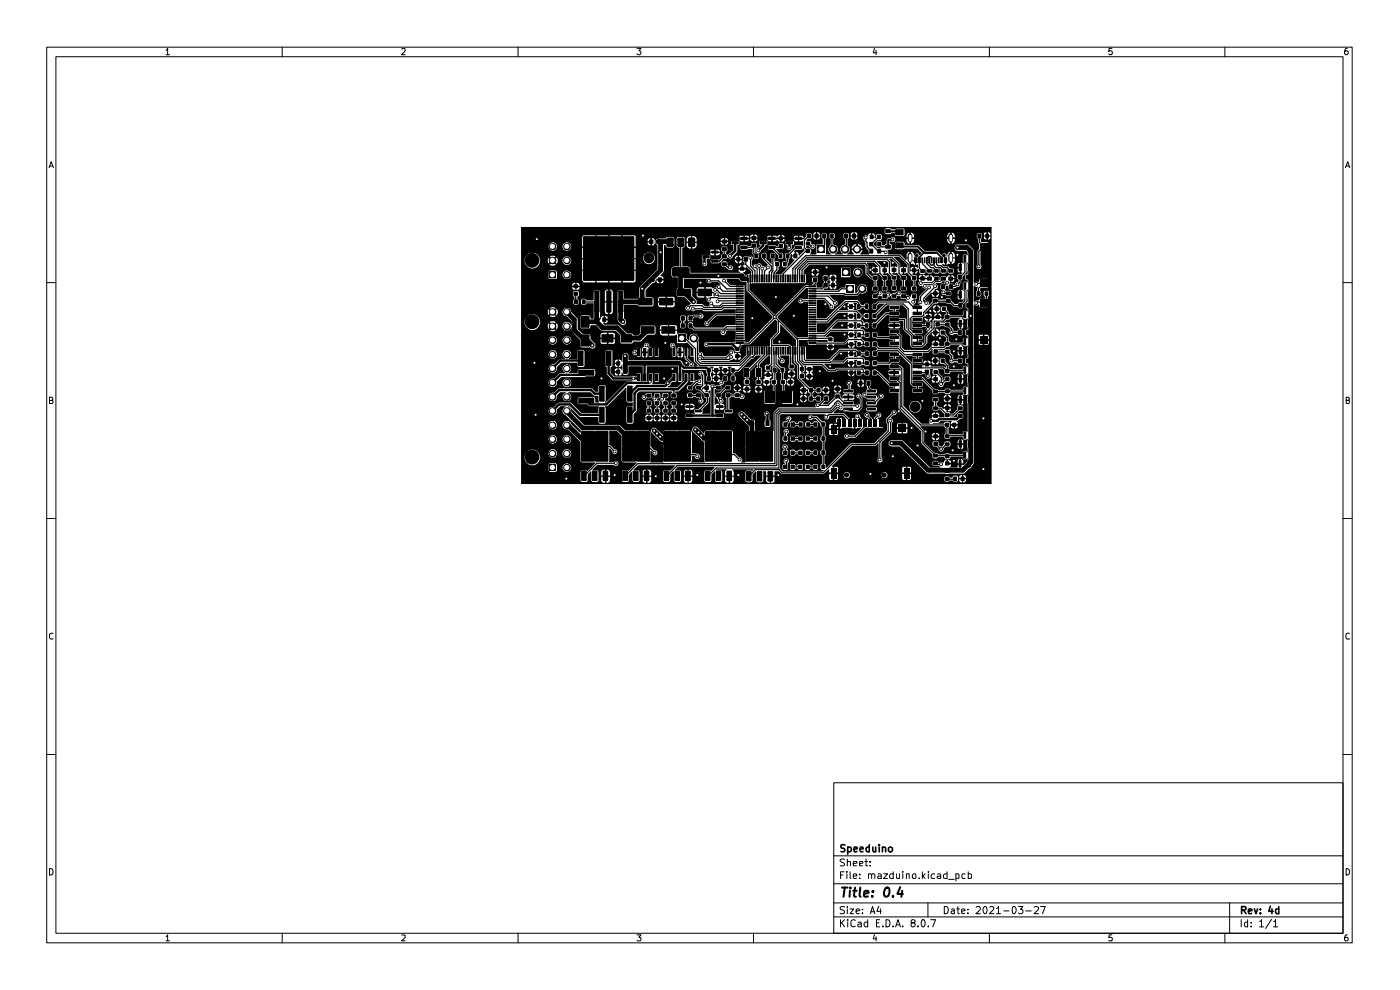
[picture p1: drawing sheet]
<svg xmlns="http://www.w3.org/2000/svg" width="297mm" height="210mm" viewBox="0 0 297 210" stroke-linecap="round" stroke-linejoin="round" font-family="sans-serif">
<g fill="none" stroke="#000" stroke-width=".21">
<path d="M9.9 10h277v190h-277zM11.9 12h273v186h-273zM35.2 10.7l.4-.4v1.3M35.2 11.6h.8M59.9 10v2M85.3 10.4l.1-.1h.5v.6l-.7 .7h.7M109.9 10v2M135.1 10.3h.9l-.4 .5 .4 .2v.4l-.3 .2-.6-.2M159.9 10v2M185.5 10.3l-.2 .9h.7M185.8 10.7v.9M209.9 10v2"/>
<path d="M235.9 10.3h-.6l-.1 .6 .2-.1 .5 .1v.6l-.5 .1-.2-.2M259.8 10v2M285.8 10.3a.58 .58 0 0 0-.6 .6l.1 .6 .5 .1 .2-.2v-.4l-.2-.2h-.3l-.3 .2M10.4 35.6l.4-1.3 .6 1.3M10.6 35.2h.6M285.4 35.6l.5-1.3 .4 1.3M285.6 35.2h.6M9.9 60h2M113.7 50.5h.4v.5h-.4zM136.2 49.7h.4v.5h-.4zM139.9 53.3h.4v.4h-.4zM148.4 59.7h.4v.5h-.4z"/>
<path d="M149.2 55.7h.4v.4h-.4zM150.2 59.3h.4v.5h-.4zM152.2 58.3h.4v.4h-.4zM153.4 59.3h.4v.5h-.4zM154.7 54.1h.4v.4h-.4zM154.7 56.5h.4v.5h-.4zM158.6 58.3l.1 1.5zM159 54.5h.4v.4h-.4zM159.1 58.3l.1 1.5zM159.5 58.3h.2v1.5h-.2zM159.9 56.3h.4v.4h-.4zM160 58.3h.2v1.5h-.2z"/>
<path d="M160.1 56.5l.5 .5v2.1M160.5 58.3h.2v1.5h-.2zM160.7 52.9h.4v.4h-.4zM160.8 56.2h.4v.4h-.4zM161 56.4h.1M161 56.4l.1 2.7M161 58.3h.2v1.5h-.2zM161.5 56.8h.4v.4h-.4zM161.5 58.3h.2v1.5h-.2zM162.1 58.3h.1v1.5h-.1zM162.6 58.3h.1v1.5h-.1zM162.7 56.5h.4v.5h-.4z"/>
<path d="M163.1 58.3h.1v1.5h-.1zM163.6 58.3l.1 1.5zM164.1 58.3l.1 1.5zM164.6 58.3l.1 1.5zM165 58.3h.2v1.5h-.2zM165.5 58.3h.2v1.5h-.2zM166 58.3h.2v1.5h-.2zM166.5 58.3h.2v1.5h-.2zM167.1 58.3h.1v1.5h-.1zM167.2 52.3h.4v.4h-.4zM167.6 58.3h.1v1.5h-.1zM168.1 58.3h.1v1.5h-.1z"/>
<path d="M168.6 58.3h.1v1.5h-.1zM169.1 58.3l.1 1.5zM169.6 58.3l.1 1.5zM170 58.3h.2v1.5h-.2zM170.5 58.3h.2v1.5h-.2zM172.2 52h.4v.5h-.4zM175.1 56.5h.5v.5h-.5zM183.4 50.2h.5v.4h-.5zM184.5 57h.4v.5h-.4zM187.4 55.5h.4v.4h-.4zM187.7 53.3h.4v.4h-.4zM189.1 50.6h.4v.4h-.4z"/>
<path d="M189.2 55.5h.4v.4h-.4zM195.1 59.8h.4v.5h-.4zM195.6 54.7l.1 1zM196.1 54.7l.1 1zM196.5 54.7h.2v1h-.2zM197 54.7h.2v1h-.2zM197.5 54.7h.2v1h-.2zM198 54.7h.2v1h-.2zM198.5 54.7h.2v1h-.2zM198.6 59.1l-.9 .9h-2.4M199.1 54.7h.1v1h-.1zM200.2 59.1l-.7 .6h-1l-.6 .7h-1.5l-.2 .2"/>
<path d="M200.7 59.7h.4v.5h-.4zM202.9 52.3h.4v.4h-.4zM202.9 53.8h.4v.5h-.4zM204.7 50.8h.4v.4h-.4zM206.9 60h.4v.4h-.4zM207.4 56.3h.4v.4h-.4zM284.9 60h2M113.2 76.8h.4v.4h-.4zM125.4 73h.5v.5h-.5zM132 68h.4v.5h-.4zM132.4 75.3h.4v.5h-.4zM134.4 74.6h.4v.4h-.4z"/>
<path d="M135.2 73.9h.5v1.5h-.5zM135.2 79.3h.5v1.4h-.5zM136 61h.4v.4h-.4zM136.5 79.3h.5v1.4h-.5zM136.5 73.9h.5v1.5h-.5zM137 73h.4v.5h-.4zM137.8 79.3h.5v1.4h-.5zM137.8 73.9h.5v1.5h-.5zM139 79.3h.5v1.4h-.5zM139 73.9h.5v1.5h-.5zM140.9 72.5h.4v.5h-.4zM142.5 78h.4v.5h-.4z"/>
<path d="M142.5 73h.4v.5h-.4zM142.8 79.3h.4v1.4h-.4zM142.8 73.9h.4v1.5h-.4zM144 79.3h.4v1.4h-.4zM144 73.9h.4v1.5h-.4zM145.3 79.3h.4v1.4h-.4zM145.3 73.9h.4v1.5h-.4zM145.4 76.8h.4v.4h-.4zM145.8 65.1h.4v.4h-.4zM146.4 77h.5v.5h-.5zM146.6 79.3h.4v1.4h-.4zM146.6 73.9h.4v1.5h-.4z"/>
<path d="M146.8 65.2h.4v.5h-.4zM147 63.8h.4v.4h-.4zM148.3 75.8h.4v.5h-.4zM148.3 74.9h.4v.4h-.4zM148.4 79h.4v.5h-.4zM148.4 66.8h.4v.4h-.4zM149.7 72.8h.4v.4h-.4zM149.7 68.4h.5v.4h-.5zM150.2 63.3h.4v.4h-.4zM150.7 64.1h.4v.5h-.4zM151.5 61.3h.4v.4h-.4zM151.9 62.2h.4v.4h-.4z"/>
<path d="M152 63.7h.4v.5h-.4zM152.3 60.7h.4v.4h-.4zM153.2 70.2h.4v.5h-.4zM154.9 75.5h.4v.4h-.4zM154.9 74.6h.4v.4h-.4zM156.2 71.1h1.5v.2h-1.5zM156.2 71.6h1.5v.2h-1.5zM156.2 72.7h1.5v.1h-1.5zM156.2 72.1h1.5v.2h-1.5zM156.2 70.7l1.5 .1zM156.2 70.2l1.5 .1zM156.2 69.7h1.5v.2h-1.5z"/>
<path d="M156.2 69.2h1.5v.2h-1.5zM156.2 68.7h1.5v.1h-1.5zM156.2 68.2h1.5v.1h-1.5zM156.2 67.7h1.5v.1h-1.5zM156.2 67.2h1.5v.1h-1.5zM156.2 66.6h1.5v.2h-1.5zM156.2 66.1h1.5v.2h-1.5zM156.2 65.6h1.5v.2h-1.5zM156.2 65.2l1.5 .1zM156.2 64.7l1.5 .1zM156.2 64.2h1.5v.2h-1.5zM156.2 63.7h1.5v.2h-1.5z"/>
<path d="M156.2 63.2h1.5v.1h-1.5zM156.2 62.7h1.5v.1h-1.5zM156.2 62.2h1.5v.1h-1.5zM156.2 61.7h1.5v.1h-1.5zM156.2 61.1h1.5v.2h-1.5zM156.2 60.6h1.5v.2h-1.5zM158.6 73.7l.1 1.4zM159.1 73.7l.1 1.4zM159.4 67.3h.4v.4h-.4zM159.5 73.7h.2v1.4h-.2zM160 73.7h.2v1.4h-.2zM160.5 73.7h.2v1.4h-.2z"/>
<path d="M161 73.7h.2v1.4h-.2zM161.5 73.7h.2v1.4h-.2zM162.1 73.7h.1v1.4h-.1zM162.6 73.7h.1v1.4h-.1zM163.1 73.7h.1v1.4h-.1zM163.6 73.7l.1 1.4zM164.1 73.7l.1 1.4zM164.1 67h.4v.5h-.4zM164.4 62.8h.4v.4h-.4zM164.6 73.7l.1 1.4zM165 73.7h.2v1.4h-.2zM165.2 72.3h.4v.4h-.4z"/>
<path d="M165.5 73.7h.2v1.4h-.2zM165.7 76.2h.4v.5h-.4zM166 73.7h.2v1.4h-.2zM166.5 73.7h.2v1.4h-.2zM167.1 73.7h.1v1.4h-.1zM167.6 73.7h.1v1.4h-.1zM168.1 73.7h.1v1.4h-.1zM168.2 66.8h.4v.4h-.4zM168.6 73.7h.1v1.4h-.1zM169.1 73.7l.1 1.4zM169.6 73.7l.1 1.4zM169.6 63.5h.4v.5h-.4z"/>
<path d="M170 73.7h.2v1.4h-.2zM170.5 73.7h.2v1.4h-.2zM171.6 71.1h1.5v.2h-1.5zM171.6 71.6h1.5v.2h-1.5zM171.6 60.6h1.5v.2h-1.5zM171.6 61.1h1.5v.2h-1.5zM171.6 61.7h1.5v.1h-1.5zM171.6 62.2h1.5v.1h-1.5zM171.6 62.7h1.5v.1h-1.5zM171.6 63.2h1.5v.1h-1.5zM171.6 63.7h1.5v.2h-1.5zM171.6 64.2h1.5v.2h-1.5z"/>
<path d="M171.6 64.7l1.5 .1zM171.6 65.2l1.5 .1zM171.6 65.6h1.5v.2h-1.5zM171.6 66.1h1.5v.2h-1.5zM171.6 66.6h1.5v.2h-1.5zM171.6 67.2h1.5v.1h-1.5zM171.6 67.7h1.5v.1h-1.5zM171.6 68.2h1.5v.1h-1.5zM171.6 68.7h1.5v.1h-1.5zM171.6 69.2h1.5v.2h-1.5zM171.6 69.7h1.5v.2h-1.5zM171.6 70.2l1.5 .1z"/>
<path d="M171.6 70.7l1.5 .1zM171.6 72.1h1.5v.2h-1.5zM171.6 72.7h1.5v.1h-1.5zM173.7 78.5h.4v.5h-.4zM174.9 64.3h.4v.5h-.4zM175.9 77.5h.4v.5h-.4zM176.2 64.8h.4v.5h-.4zM176.9 64.1h.4v.4h-.4zM178.2 74.8h.4v.5h-.4zM178.4 68.8h.5v.4h-.5zM179 66.8h.4v.4h-.4zM179 64.8h.4v.5h-.4z"/>
<path d="M179 70.7h.4v.5h-.4zM186.4 62h.4v.5h-.4zM188.2 62.3h.4v.4h-.4zM188.8 78.8h1.8v.5h-1.8zM188.8 77.5h1.8v.5h-1.8zM188.8 76.2h1.8v.5h-1.8zM188.8 74.9h1.8v.6h-1.8zM188.8 65h1.8v.5h-1.8zM188.8 66.2h1.8v.5h-1.8zM188.8 67.5h1.8v.5h-1.8zM188.8 68.8h1.8v.5h-1.8zM188.8 70h1.8v.5h-1.8z"/>
<path d="M188.8 71.3h1.8v.5h-1.8zM188.8 72.6h1.8v.5h-1.8zM190.5 62h.4v.5h-.4zM192.4 63h.4v.4h-.4zM193.5 63.8h.4v.4h-.4zM193.7 65h1.8v.5h-1.8zM193.7 66.2h1.8v.5h-1.8zM193.7 67.5h1.8v.5h-1.8zM193.7 68.8h1.8v.5h-1.8zM193.7 70h1.8v.5h-1.8zM193.7 71.3h1.8v.5h-1.8zM193.7 72.6h1.8v.5h-1.8z"/>
<path d="M193.7 74.9h1.8v.6h-1.8zM193.7 76.2h1.8v.5h-1.8zM193.7 77.5h1.8v.5h-1.8zM193.7 78.8h1.8v.5h-1.8zM195 63.9h.4v.4h-.4zM196 60.4h.4v.5h-.4zM196.3 64.1h.4v.4h-.4zM196.7 69.6h.4v.4h-.4zM196.7 79.5h.4v.5h-.4zM196.9 60.8h.4v.4h-.4zM197.2 65.7h.4v.5h-.4zM198.2 60.5h.4v.4h-.4z"/>
<path d="M199.2 71.5h.4v.4h-.4zM199.6 62.8h.4v.4h-.4zM200 61.8h.4v.4h-.4zM201.6 70.2h.5v.5h-.5zM201.6 76.2h.5v.5h-.5zM202.2 74.3h.4v.4h-.4zM202.2 77.5h.4v.5h-.4zM202.7 71.8h.4v.4h-.4zM202.9 60.1h.4v.4h-.4zM205.7 66.8h.4v.4h-.4zM206.9 64.1h.4v.4h-.4zM10.5 84.9h.5l.2-.1v-.4l-.2-.1h-.5v1.3l.7-.1 .1-.3-.1-.3h-.2"/>
<path d="M113.4 87.8h.4v.4h-.4zM127.4 80.1h.4v.4h-.4zM130.2 95.5h.4v.5h-.4zM130.4 98h.4v.4h-.4zM134.2 80.1h.4v.4h-.4zM136.5 84h.4v.5h-.4zM137.6 80.7h.4v.5h-.4zM138.6 91.1h.4v.5h-.4zM138.7 84.3h.4v.4h-.4zM138.7 95.8h.4v.4h-.4zM139.2 91.7h.4v.5h-.4zM139.8 92.4h.4v.5h-.4z"/>
<path d="M140.3 84.4h.4v.4h-.4zM140.7 80.1h.4v.4h-.4zM141.4 81.1h.5v.4h-.5zM144.4 85.6h.4v.4h-.4zM147.3 90.9h.4v.4h-.4zM147.7 96.6h.4v.4h-.4zM148 91.5h.4v.4h-.4zM148.1 80.6h.4v.5h-.4zM148.4 84.8h.4v.4h-.4zM148.6 92.2h.4v.4h-.4zM150.9 81.7h.4v.5h-.4zM152.7 84.8h.4v.4h-.4z"/>
<path d="M152.8 80.9h.4v.4h-.4zM156.7 97.2h.4v.5h-.4zM157.1 87.7h.4v.4h-.4zM157.2 83.9h.4v.4h-.4zM157.7 88.3h.4v.4h-.4zM158.3 88.9h.4v.4h-.4zM162.4 87.5h.5v.5h-.5zM166.3 94.5h.4v.5h-.4zM166.6 91.3h.4v.5h-.4zM166.6 97.5h.4v.4h-.4zM167 88.5h.4v.5h-.4zM169 85.6h.4v.4h-.4z"/>
<path d="M171.7 88.3h.4v.4h-.4zM173.3 85.7h.4v.5h-.4zM175.1 88.2h.4v.4h-.4zM176.4 80.6h.4v.4h-.4zM177.5 85.6h.4v.4h-.4zM178.1 86.2h.4v.5h-.4zM179.5 92.2h.4v.5h-.4zM179.9 81h.4v.4h-.4zM181.7 85.9h.4v.4h-.4zM181.7 88h.4v.5h-.4zM181.9 83.7h.4v.4h-.4zM183.2 83.5h.4v.5h-.4z"/>
<path d="M183.7 87.8h.4v.4h-.4zM186.2 87.8h.4v.4h-.4zM186.4 97.2h.4v.5h-.4zM186.7 83.8h.4v.4h-.4zM188.7 89h.4v.5h-.4zM188.8 82.6h1.8v.5h-1.8zM188.8 81.3h1.8v.5h-1.8zM188.8 80h1.8v.5h-1.8zM188.9 93.8h.5v.4h-.5zM189.2 96.6h.4v.4h-.4zM189.5 87.3h.4v.4h-.4zM190.5 87h.4v.4h-.4z"/>
<path d="M193.2 90.6h.4v.4h-.4zM193.7 82.6h1.8v.5h-1.8zM193.7 80h1.8v.5h-1.8zM193.7 81.3h1.8v.5h-1.8zM194.4 94.3h.5v.4h-.5zM195.5 84.8h.4v.4h-.4zM196.1 91.3h.5v.5h-.5zM197.3 89h.4v.5h-.4zM199.4 81.2h.5v.5h-.5zM199.4 95h.5v.5h-.5zM199.4 98.3h.5v.4h-.5zM201.9 95.3h.4v.4h-.4z"/>
<path d="M202.2 81.5h.4v.4h-.4zM202.2 97.5h.4v.4h-.4zM208.4 88.5h.4v.5h-.4zM208.4 99.3h.4v.4h-.4zM285.6 84.9h.4l.3-.2-.3-.4h-.4v1.3l.7-.2v-.4l-.3-.1M9.9 110h2M119.9 101.3h.5v.5h-.5zM130.2 100.5h.4v.5h-.4zM138.9 100.8h.4v.4h-.4zM147.7 100.5h.4v.5h-.4zM156.4 100.5h.4v.5h-.4zM164.9 100.5h.4v.5h-.4z"/>
<path d="M184.5 100.3h.4v.4h-.4zM284.9 110h2M11.3 134.4l-.4-.1-.4 .3v.7l.3 .3 .5-.1M286.3 134.4l-.3-.1a.74 .74 0 0 0-.2 1.3l.5-.1M9.9 160h2M176.9 166h108v32h-108zM284.9 160h2M10.5 184.2a.68 .68 0 0 1 .8 .7 .68 .68 0 0 1-.8 .7zM35.2 198.6l.4-.3v1.3M35.2 199.6h.8M59.9 198v2M85.3 198.4h.6v.5l-.7 .7h.7"/>
<path d="M109.9 198v2M135.1 198.3h.9l-.4 .5 .4 .3-.1 .4h-.8M159.9 198v2M176.9 194.5h108M176.9 191.5h108M176.9 187.5h108M176.9 181.5h108M178.3 195.1v1.5M178.3 185.6h.5M178.6 195.8l.6 .8M179.1 184.9h-.8v1.5M179.2 192.4a.67 .67 0 0 0-1 .1l.1 .4a.62 .62 0 0 1 .8 .7 .64 .64 0 0 1-.9 .1"/>
<path d="M179.2 182.3h-.9l-.1 .3 .8 .5 .2 .3-.2 .3h-.8M179.2 195.1l-.9 .8M179.7 184.9v.1M179.7 185.3v1.1M179.8 192.3v.2M179.8 182.8l.5-.1 .1 1M179.8 182.2v1.5M179.8 192.8v1M179.8 195.1v.2M179.8 195.6v1M180.3 192.8h.8l-.8 1h.8M180.3 184.9v1.3l.2 .2"/>
<path d="M181 185.9l.8-.1-.1-.4-.4-.1-.3 .3 .1 .7h.6M181 183.2l.8-.1-.1-.4h-.6l-.1 .2 .1 .8h.6M181.4 195.3l-.4-.2-.5 .3v.9l.5 .3 .4-.2M181.6 193.3l.8-.2-.1-.2-.4-.1-.3 .2 .1 .7h.6M182 195.7l.5-.1 .2 .2v.8M182.4 186.3v.1M182.4 185.4v.2M182.4 183.2l.7-.1-.1-.4h-.6v1h.6M182.7 195.9l-.5 .1-.2 .3 .2 .3 .5-.1M183 193.6v.2M183 192.9v.1M183.5 182.7h.6"/>
<path d="M183.7 182.2v1.5h.4M184.1 195.7a.52 .52 0 0 0-.8 .1l.2 .7h.6M184.1 195.1v1.5M184.2 185.5l.1-.1a.36 .36 0 0 1 .6 .2v.8M184.2 185.3v1.1M184.6 183.6v.1M184.6 182.7v.2M184.7 193.8l.4-1.5 .5 1.5M184.7 193.4h.8M184.9 185.6l.2-.3 .4 .1 .1 1M185.5 198.2l-.2 .9h.7M185.8 198.7v.9"/>
<path d="M185.9 195.8h.5M186.3 185.4h.6v1M186.4 192.2l-.4 1.1h.9M186.6 195.1h-.7v1.5h.7M186.8 192.8v1M186.9 185.8l-.6 .1-.1 .1 .2 .4 .5-.1M187.3 196.4v.2M187.5 185.3h.8l-.8 1.1h.8M188 195.1a.77 .77 0 0 1 .8 .7 .77 .77 0 0 1-.8 .8zM189.5 196.4v.2M189.5 185.4l-.4-.1-.4 .4 .1 .6h.7M189.5 184.9v1.5"/>
<path d="M190 196.6l.5-1.5 .5 1.5M190.2 185.3v.9l.2 .2 .4-.1M190.2 196.2h.6M190.8 185.3v1.1M191.5 196.4v.2M191.5 184.9v.1M191.5 185.3v1.1M192.3 185.5l.2-.2 .4 .1v1M192.3 185.3v1.1M193.6 195.8l-.3-.2 .1-.4a.48 .48 0 0 1 .7 .2l-.1 .3-.7 .1v.6a.45 .45 0 0 0 .7 .1 .45 .45 0 0 0-.2-.7M193.6 185.5l.2-.2 .4 .1v.9h-.6zM194.7 196.4v.2"/>
<path d="M195 186.3v.1M195.6 195.2l.2-.1a.78 .78 0 0 1 .5 .6 .78 .78 0 0 1-.2 .7l-.2 .2a.89 .89 0 0 1-.3-1.4zM195.7 184.9v1.5M195.8 185.9l.5 .5M196.3 185.3l-.6 .6M196.9 191.5v3M196.9 196.4v.2M196.9 184.9v.1M196.9 185.3v1.1M197.4 195.1h1.1l-.6 1.5M198.3 185.4l-.4-.1-.4 .4 .1 .6h.7M198.9 185.4h.6l.1 1"/>
<path d="M199.6 185.8l-.7 .1-.1 .1 .3 .4 .5-.1M200.3 192.3a.77 .77 0 0 1 .9 .8 .77 .77 0 0 1-.9 .7zM200.9 185.4l-.4-.1-.3 .4v.6h.7M200.9 184.9v1.5M201.3 186.5h1.1M201.9 192.9h.5v.9M202.4 193.1l-.6 .3 .1 .3h.5M202.8 185.4l.4-.1 .3 .4-.1 .6h-.6M202.8 185.3v1.6M203 192.8h.5M203.2 192.3v1.3l.3 .2M204 193.3l.7-.2-.1-.2-.4-.1-.2 .2 .1 .7h.5"/>
<path d="M204.7 185.4l-.4-.1-.2 .4v.6h.6M205.3 193.6v.2M205.3 192.9v.1M205.4 185.4l.4-.1 .3 .2v.8h-.7M205.4 184.9v1.5M207.1 192.5l.3-.2 .5 .1v.6l-.9 .8h.9M208.9 192.3h.1a1 1 0 0 1 0 1.5l-.4-.3a.99 .99 0 0 1 .3-1.2zM209.9 198v2M210 192.5l.6-.2 .2 .4-.9 1.1h.9M211.4 192.7l.4-.4v1.5M211.4 193.8h.9M212.9 193.2h1.1"/>
<path d="M214.8 192.5l.3-.2a.82 .82 0 0 1 .5 .8 .82 .82 0 0 1-.5 .7l-.3-.2-.1-.4zM216.1 192.3h.9l-.5 .6 .4 .1v.6l-.2 .2h-.5l-.1-.2M217.6 193.2h1.2M219.4 192.5l.1-.1a.6 .6 0 0 1 .8 .1l-.1 .5-.8 .8h.9M220.7 192.3h1l-.5 1.5M235.9 198.3h-.6l-.1 .6h.7v.7l-.7-.1M259.8 198v2M260.9 191.5v6.5M263.3 195.1v1.5M264.7 195.7l-.5-.1-.2 .2v.5l.2 .3 .5-.1M264.7 195.1v1.5M265.4 196.4v.2"/>
<path d="M265.4 195.7v.1M267.2 195.5l.4-.4v1.5M267.2 196.6h.9M269.8 195l-1.3 1.9M270.2 195.5l.3-.2 .1-.2v1.5M270.2 196.6h.8M285.6 184.2l.4 .1 .3 .3v.7l-.5 .3h-.2zM285.8 198.3l-.3 .1a1.08 1.08 0 0 0-.2 1.2h.5l.2-.5-.2-.3h-.3l-.3 .3"/>
</g>
<g fill="none" stroke="#000" stroke-width=".34">
<path d="M149.2 54.3h1.2v.3h-1.2zM151.1 53.4h1.1v.2h-1.1zM151.1 55.2h1.1v.4h-1.1zM155.4 51.3h1.2v.4h-1.2zM157.2 52.3h1.2v.3h-1.2zM157.2 50.4h1.2v.3h-1.2zM161.3 51.3h1.2v.4h-1.2zM163.2 52.3h1.1v.3h-1.1zM163.2 50.4h1.1v.3h-1.1zM166.9 51.3h1.2v.4h-1.2zM168.8 52.3h1.1v.3h-1.1zM168.8 50.4h1.1v.3h-1.1z"/>
<path d="M194.1 54.8h.2v.8h-.2zM194.8 54.8h.4v.8h-.4zM196 53.6l-1 1v.6M198.4 53.6h.3l1.1 1.1v.5M199.6 54.8h.3v.8h-.3zM200.4 54.8h.3v.8h-.3zM203.5 56.1h.4v1.2h-.4zM204.6 54.3h.2v1.2h-.2zM205.5 56.1h.2v1.2h-.2zM203.5 79.8h.4v1.2h-.4zM203.5 61.9h.4v1.2h-.4zM203.5 68h.4v1.2h-.4z"/>
<path d="M203.5 73.8h.4v1.1h-.4zM204.6 60h.2v1.2h-.2zM204.6 66.1h.2v1.2h-.2zM204.6 71.9h.2v1.2h-.2zM204.6 77.9h.2v1.2h-.2zM205.5 61.9h.2v1.2h-.2zM205.5 68h.2v1.2h-.2zM205.5 73.8h.2v1.1h-.2zM205.5 79.8h.2v1.2h-.2zM145.6 88h1.2v.3h-1.2zM145.6 86.1h1.2v.3h-1.2zM147.6 87.1h1.1v.2h-1.1z"/>
<path d="M152.1 88h1.2v.3h-1.2zM152.1 86.1h1.2v.3h-1.2zM153.9 87.1h1.2v.2h-1.2zM179.1 85.4h1.7v.2h-1.7zM179.1 84.1h1.7v.2h-1.7zM179.1 82.8h1.7v.3h-1.7zM179.1 86.6h1.7v.3h-1.7zM184.1 85.4h1.6v.2h-1.6zM184.1 84.1h1.6v.2h-1.6zM184.1 86.6h1.6v.3h-1.6zM184.1 82.8h1.6v.3h-1.6zM203.5 97.8h.3v1.2h-.3z"/>
<path d="M203.5 84.2h.4v1.2h-.4zM203.5 93.6h.4v1.2h-.4zM204.5 95.9h.3v1.2h-.3zM204.6 82.3h.2v1.2h-.2zM204.6 91.7h.2v1.2h-.2zM205.4 97.8h.3v1.2h-.3zM205.5 84.2h.2v1.2h-.2zM205.5 93.6h.2v1.2h-.2zM179.2 179.3a.64 .64 0 0 0-.8 0v.5l.7 .2 .1 .4a.6 .6 0 0 1-.8 .2M179.8 179.8a.52 .52 0 0 1 .8 .1v.5a.52 .52 0 0 1-.8 .2M179.8 179.7v1.5M184.4 179.8l-.4-.1-.3 .2v.5l.3 .3 .4-.1"/>
<path d="M184.4 179.2v1.5M185.2 179.7l.1 .9 .3 .1 .2-.2M185.8 179.7v1M186.5 179.2v.1M186.5 179.7v1M187.2 179.8h.1a.36 .36 0 0 1 .6 .1v.8M187.2 179.7v1M188.5 179.9a.47 .47 0 0 1 .4-.2 .47 .47 0 0 1 .4 .2v.5a.47 .47 0 0 1-.4 .3 .47 .47 0 0 1-.4-.3zM181.2 180.2l.7-.2-.1-.2h-.6v.8h.6M182.5 180.2l.6-.2-.1-.3-.5 .1v.6l.1 .3 .5-.1M263.4 193.1l.8-.1 .1-.5-.3-.2h-.6v1.5M263.8 193.1l.5 .7"/>
<path d="M264.8 193.3l.8-.2-.1-.2-.4-.1-.3 .2 .1 .7h.6M266.1 192.8l.4 1 .3-1M267.4 193.6v.2M267.4 192.9v.1M269.5 192.2l-.3 1.1h.9M269.8 192.8v1M271.3 192.9l-.4-.1-.3 .3 .1 .6h.6M271.3 192.3v1.5"/>
</g>
<g fill="none" stroke="#000" stroke-width=".42">
<path d="M137.9 51h.5v.5h-.5zM138.2 59.1h.4v.5h-.4zM139.5 51h.4v.5h-.4zM139.7 59.1h.6v.5h-.6zM153.4 51h.6v.4h-.6zM153.4 52.6h.6v.5h-.6zM153.4 54.2h.6v.4h-.6zM153.4 55.9h.6v.3h-.6zM156.4 54.8h.4v.5h-.4zM157.2 58.3h.5v.5h-.5zM157.2 56.8h.5v.4h-.5zM158 54.8h.5v.5h-.5z"/>
<path d="M159.6 51.9h.6v.4h-.6zM159.6 50.3h.6v.4h-.6zM160.2 54h.5v.6h-.5zM161.8 54h.5v.6h-.5zM163.7 54h.4v.6h-.4zM164.6 55.8h.5v.5h-.5zM165.4 50.3h.5v.5h-.5zM165.4 52h.5v.4h-.5zM165.4 54h.3v.6h-.3zM166.3 55.8h.4v.5h-.4zM166.9 54h.4v.6h-.4zM168.5 54h.5v.6h-.5z"/>
<path d="M171.2 51.4h.5v.5h-.5zM171.2 53.1h.5v.4h-.5zM171.4 49.8h.4v.5h-.4zM172.7 57.5h.5v.5h-.5zM172.7 59.1h.5v.5h-.5zM173 49.8h.4v.5h-.4zM174.6 49.8h.5v.5h-.5zM174.9 58.8h.5v.5h-.5zM176.3 49.8h.4v.5h-.4zM176.5 58.8h.4v.5h-.4zM179.3 49.8h.4v.5h-.4zM181 49.8h.4v.5h-.4z"/>
<path d="M184.6 53h.4v.6h-.4zM184.6 51.5h.4v.5h-.4zM184.7 50h.4v.5h-.4zM185.4 57.1h.6v.4h-.6zM185.4 58.7h.6v.5h-.6zM186.2 50h.5v.5h-.5zM186.3 53h.4v.6h-.4zM186.3 51.5h.4v.5h-.4zM187.4 58.7h.5v.5h-.5zM187.4 57.1h.5v.4h-.5zM188 48.8h.8v.4h-.8zM188 52.1h.8v.4h-.8z"/>
<path d="M188.4 49.1h2.2l.3 .1M189.4 50.9h-1v1.5M189.4 58.7h.6v.4h-.6zM189.4 57h.6v.5h-.6zM190.6 49.2l.3 .3M190.9 52.3h3.8l1.4 1.3M191.4 57.1h.6v.4h-.6zM191.4 58.7h.6v.5h-.6zM193.7 58.7h.5v.5h-.5zM193.7 57.1h.5v.4h-.5zM195.5 58.8h.5v.5h-.5zM195.5 57.3h.5v.4h-.5z"/>
<path d="M196.9 57.3h.6v.3h-.6zM196.9 58.9h.6v.4h-.6zM198.4 58.9h.5v.4h-.5zM198.4 57.3h.5v.3h-.5zM199.9 58.9h.6v.4h-.6zM199.9 57.3h.6v.3h-.6zM201.4 58.9h.6v.4h-.6zM201.4 57.3h.6v.3h-.6zM203.4 58.5h.4v.6h-.4zM205.1 58.5h.4v.6h-.4zM207.6 49.8h.4v.5h-.4zM209.3 49.8h.3v.5h-.3z"/>
<path d="M121.9 60.5h.5v.4h-.5zM121.9 62.1h.5v.4h-.5zM122 63.7h.4v.6h-.4zM123.7 63.7h.3v.6h-.3zM126.5 67.5h.4v.5h-.4zM128 67.5h.4v.5h-.4zM130.9 78.6h.5v.5h-.5zM130.9 76.8h.5v.6h-.5zM132.5 78.6h.4v.5h-.4zM132.5 76.8h.4v.6h-.4zM144.7 67.3h.4v.5h-.4zM144.7 68.8h.4v.5h-.4z"/>
<path d="M146.3 67.3h.4v.5h-.4zM146.3 68.8h.4v.5h-.4zM150.2 78.3h.4v.5h-.4zM151.7 78.3h.5v.5h-.5zM153.6 78.3h.5v.5h-.5zM153.6 80h.5v.6h-.5zM155.3 78.3h.4v.5h-.4zM155.3 80h.4v.6h-.4zM156.2 73.8h.5v.4h-.5zM156.2 75.3h.5v.4h-.5zM162.7 79.3h.5v.4h-.5zM162.7 77.8h.5v.4h-.5z"/>
<path d="M164.1 78.3h.5v.5h-.5zM165.8 78.3h.4v.5h-.4zM167.7 79h.5v.5h-.5zM167.7 77.5h.5v.4h-.5zM169.9 78h.5v.5h-.5zM169.9 79.6h.5v.5h-.5zM171.5 78h.4v.5h-.4zM171.5 79.6h.4v.5h-.4zM174.9 60.3h.5v.5h-.5zM175.9 71.8h.5v.4h-.5zM175.9 73.3h.5v.5h-.5zM176.5 60.3h.4v.5h-.4z"/>
<path d="M180.3 64.7h.4v.6h-.4zM180.3 66.8h.4v.6h-.4zM180.3 68.8h.4v.5h-.4zM180.4 72.8h.4v.5h-.4zM180.4 76.8h.3v.5h-.3zM180.4 70.8h.4v.5h-.4zM180.4 74.7h.4v.6h-.4zM180.4 78.8h.4v.5h-.4zM182 76.8h.4v.5h-.4zM182 74.7h.4v.6h-.4zM182 78.8h.4v.5h-.4zM182 64.7h.3v.6h-.3z"/>
<path d="M182 66.8h.3v.6h-.3zM182 68.8h.3v.5h-.3zM182.1 72.8h.3v.5h-.3zM182.1 70.8h.3v.5h-.3zM183.7 72.8h.4v.5h-.4zM183.7 76.8h.4v.5h-.4zM183.7 64.7h.3v.6h-.3zM183.7 66.8h.3v.5h-.3zM183.7 68.8h.3v.5h-.3zM183.7 70.8h.4v.5h-.4zM183.7 74.7h.4v.6h-.4zM183.7 78.8h.4v.5h-.4z"/>
<path d="M185.3 64.7h.4v.6h-.4zM185.3 66.8h.4v.5h-.4zM185.3 68.8h.4v.5h-.4zM185.4 72.8h.4v.5h-.4zM185.4 76.8h.4v.5h-.4zM185.4 70.8h.4v.5h-.4zM185.4 74.7h.4v.6h-.4zM185.4 78.8h.4v.5h-.4zM185.4 61h.6v.4h-.6zM185.4 62.6h.6v.4h-.6zM187.4 61h.5v.4h-.5zM187.4 62.6h.5v.4h-.5z"/>
<path d="M189.4 60.9h.6v.5h-.6zM189.4 62.6h.6v.4h-.6zM191.4 61h.6v.4h-.6zM191.4 62.6h.6v.4h-.6zM193.7 61h.5v.4h-.5zM193.7 62.6h.5v.4h-.5zM196.4 77.1h.5v.4h-.5zM196.4 78.6h.5v.4h-.5zM196.6 67h.6v.5h-.6zM196.6 68.6h.6v.5h-.6zM198.2 62h.5v.5h-.5zM198.2 63.6h.5v.4h-.5z"/>
<path d="M198.2 70.3h.5v.5h-.5zM198.2 76.3h.5v.5h-.5zM198.3 72.8h.5v.4h-.5zM198.3 74.3h.5v.5h-.5zM198.3 78.7h.5v.4h-.5zM198.5 65.2h.4v.6h-.4zM198.7 67h.5v.5h-.5zM198.7 68.6h.5v.5h-.5zM199.8 76.3h.4v.5h-.4zM199.8 70.3h.4v.5h-.4zM199.9 60.5h.4v.6h-.4zM200 65.2h.5v.6h-.5z"/>
<path d="M200.7 67h.5v.5h-.5zM200.7 68.6h.5v.5h-.5zM200.7 72.8h.5v.3h-.5zM200.7 74.4h.5v.4h-.5zM200.7 78.5h.5v.5h-.5zM200.9 62h.6v.5h-.6zM200.9 63.6h.6v.5h-.6zM201.6 60.5h.4v.6h-.4zM203.4 70.2h.4v.6h-.4zM203.4 76.3h.4v.5h-.4zM203.5 64.5h.4v.6h-.4zM205.1 70.2h.4v.6h-.4z"/>
<path d="M205.1 76.3h.4v.5h-.4zM205.2 64.5h.3v.6h-.3zM207.4 62h.4v.5h-.4zM209.1 62h.3v.5h-.3zM137.4 88.4h.6v.5h-.6zM137.4 85.3h.6v.4h-.6zM137.4 83.7h.6v.4h-.6zM137.4 86.9h.6v.4h-.6zM139.2 88.4h.5v.5h-.5zM139.2 85.3h.5v.4h-.5zM139.2 83.7h.5v.4h-.5zM139.2 86.9h.5v.4h-.5z"/>
<path d="M140.9 88.4h.5v.5h-.5zM140.9 85.3h.5v.4h-.5zM140.9 83.7h.5v.4h-.5zM140.9 86.9h.5v.4h-.5zM142.6 88.4h.6v.5h-.6zM142.6 83.7h.6v.4h-.6zM142.6 85.3h.6v.4h-.6zM142.6 86.9h.6v.4h-.6zM146.2 83.6h.5v.4h-.5zM146.2 82h.5v.4h-.5zM147.9 83.6h.6v.4h-.6zM147.9 82h.6v.4h-.6z"/>
<path d="M149.7 82h.5v.5h-.5zM149.7 83.6h.5v.4h-.5zM150.2 80.1h.4v.5h-.4zM151.7 80.1h.5v.5h-.5zM152.1 83.6h.6v.4h-.6zM152.1 82h.6v.4h-.6zM154.1 83.6h.6v.4h-.6zM154.1 82h.6v.4h-.6zM156.2 82h.5v.5h-.5zM156.2 83.6h.5v.4h-.5zM158.2 82.4h.5v.4h-.5zM158.2 80.8h.5v.5h-.5z"/>
<path d="M159.3 89.4h.4v.7h-.4zM160.7 82.4h.5v.4h-.5zM160.7 80.8h.5v.5h-.5zM162.4 80.8h.5v.5h-.5zM162.6 89.4h.4v.7h-.4zM164 80.8h.4v.5h-.4zM165.9 80.8h.4v.5h-.4zM166.3 95.8h.5v.5h-.5zM166.3 98.8h.5v.5h-.5zM166.4 92.8h.4v.5h-.4zM166.4 89.8h.4v.5h-.4zM167.4 80.8h.5v.5h-.5z"/>
<path d="M167.9 92.8h.5v.5h-.5zM167.9 89.8h.5v.5h-.5zM167.9 95.8h.5v.5h-.5zM167.9 98.8h.5v.5h-.5zM169.5 92.8h.6v.5h-.6zM169.5 95.8h.6v.5h-.6zM169.5 98.8h.5v.5h-.5zM169.6 89.8h.5v.5h-.5zM170.2 84.3h.5v.5h-.5zM170.2 82.5h.5v.5h-.5zM171.2 92.8h.4v.5h-.4zM171.2 95.8h.4v.5h-.4z"/>
<path d="M171.2 98.8h.4v.5h-.4zM171.2 89.8h.5v.5h-.5zM171.8 84.3h.5v.5h-.5zM171.8 82.5h.5v.5h-.5zM172.8 92.8h.4v.5h-.4zM172.8 89.8h.4v.5h-.4zM172.8 95.7h.4v.6h-.4zM172.8 98.8h.4v.5h-.4zM173.4 84.3h.4v.5h-.4zM173.4 82.5h.5v.5h-.5zM174.5 92.8h.3v.5h-.3zM174.5 89.8h.3v.5h-.3z"/>
<path d="M174.5 95.7h.3v.6h-.3zM174.5 98.8h.3v.5h-.3zM175 82.5h.4v.5h-.4zM175.1 84.3h.4v.5h-.4zM177.4 82.3h.5v.5h-.5zM177.4 83.9h.5v.4h-.5zM182.4 81h.4v.6h-.4zM184 81h.5v.6h-.5zM198.2 82.9h.6v.4h-.6zM198.2 84.6h.6v.3h-.6zM198.2 86.4h.6v.4h-.6zM198.2 88h.6v.4h-.6z"/>
<path d="M198.2 96.5h.6v.3h-.6zM198.2 98.1h.6v.4h-.6zM198.3 80.2h.5v.5h-.5zM198.3 92.3h.5v.5h-.5zM198.3 93.9h.5v.5h-.5zM200.6 99.8h.6v.3h-.6zM200.7 86.3h.5v.5h-.5zM200.7 80.2h.5v.5h-.5zM200.7 82.8h.5v.4h-.5zM200.7 84.3h.5v.5h-.5zM200.7 87.9h.5v.4h-.5zM200.7 89.9h.4v.5h-.4z"/>
<path d="M200.7 92.3h.5v.5h-.5zM200.7 94h.5v.4h-.5zM200.7 96.6h.5v.4h-.5zM200.7 98.1h.5v.4h-.5zM202.2 89.9h.5v.5h-.5zM203.4 86.4h.6v.4h-.6zM203.4 88h.6v.4h-.6zM200.6 101.4h.6v.4h-.6zM202.4 101.3h.4v.5h-.4zM204 101.3h.4v.5h-.4zM178.6 188.3h1.2M179.2 188.3l-.3 1.9"/>
<path d="M180.3 188.9l-.1 1.3M180.4 188.3v.1M181 188.9h.7M181.4 188.3l-.3 1.7 .5 .2M182.5 188.3l-.2 1.7 .3 .2M183.4 189.6l.9-.2-.1-.4a.6 .6 0 0 0-.8 .2v.9h.7M185 190v.2M185.2 189l.1 .1h-.3l.2-.1-.1 .2M187.8 188.4l.4-.1 .4 .1a1.72 1.72 0 0 1-.2 1.6l-.3 .2-.3-.1a1.35 1.35 0 0 1 0-1.7zM189.4 190v.2M191 188.2l-.6 1.4h1.2M191.4 188.9l-.2 1.3"/>
</g>
<g fill="#000">
<path d="M116.7 57.8h1v1h-1zM124 55.3h4.7v4h-4.7zM124 50.4h10.3v8.9h-10.3zM124 50.4h4.7v4.1h-4.7zM129.6 55.3h4.7v4h-4.7zM129.6 50.4h4.7v4.1h-4.7zM137.9 51h.5v.5h-.5zM138.2 59.1h.4v.5h-.4zM139.5 51h.4v.5h-.4zM139.7 59.1h.6v.5h-.6zM141.8 50.8h.7v1.2h-.7zM143 57.2h2.8v1h-2.8z"/>
<path d="M144.1 50.8h.7v1.2h-.7zM145.2 59.2h4.7v.5l.3 .4h.4l.3-.3h1.5l.5 .6h-.5l-.3 .2-.1 .4-.7 .2-.4-.3h-1.2v1h1.6l.4 .2-.1 .8-.3-.1v-.6h-1.6v.9h.3l-.1 .5 .6 .5a.64 .64 0 0 0 .2 .9h-1.2l-.5-.5h-1.3l.1-.8-1-1 1-.1 .4 .5h1.2v-.9h-1.6v.4h-.9v-1.2h.9v.5h1.6v-1h-1.2l-.4 .5h-.9l-.4-.3h-1.4zM146.4 50.8h.7v1.2h-.7zM149.2 54.3h1.2v.4h-1.2zM151.1 55.3h1.2v.3h-1.2zM151.1 53.4h1.2v.2h-1.2zM153.4 52.6h.6v.5h-.6zM153.4 51h.6v.4h-.6zM153.4 55.9h.6v.3h-.6zM153.4 54.2h.6v.4h-.6zM155.4 51.4h1.2v.3h-1.2zM156.4 54.8h.4v.5h-.4z"/>
<path d="M157.2 56.8h.5v.4h-.5zM157.2 58.3h.5v.5h-.5zM157.3 52.4h1.2v.2h-1.2zM157.3 50.4h1.2v.4h-1.2zM158 54.8h.5v.5h-.5zM158.6 58.4l.1 1.4zM159.1 58.4l.1 1.4zM159.6 58.4h.1v1.4h-.1zM159.6 51.9h.6v.4h-.6zM159.6 50.3h.6v.4h-.6zM160.1 58.4h.1v1.4h-.1zM160.2 54h.5v.6h-.5z"/>
<path d="M160.6 58.4h.1v1.4h-.1zM161.1 58.4h.2v1.4h-.2zM161.3 51.4h1.2v.3h-1.2zM161.6 58.4h.2v1.4h-.2zM161.8 54h.5v.6h-.5zM162.1 58.4h.2v1.4h-.2zM162.6 58.4h.2v1.4h-.2zM163.1 58.4h.2v1.4h-.2zM163.2 52.4h1.2v.2h-1.2zM163.2 50.4h1.2v.4h-1.2zM163.6 58.4l.1 1.4zM163.7 54h.4v.6h-.4z"/>
<path d="M164.1 58.4l.1 1.4zM164.6 58.4l.1 1.4zM164.6 55.8h.5v.5h-.5zM165.1 58.4h.1v1.4h-.1zM165.4 52h.5v.4h-.5zM165.4 50.3h.5v.5h-.5zM165.4 54h.3v.6h-.3zM165.6 58.4h.1v1.4h-.1zM166.1 58.4h.1v1.4h-.1zM166.3 55.8h.4v.5h-.4zM166.6 58.4h.2v1.4h-.2zM166.9 54h.4v.6h-.4z"/>
<path d="M166.9 51.4h1.2v.3h-1.2zM167.1 58.4h.2v1.4h-.2zM167.6 58.4h.2v1.4h-.2zM168.1 58.4h.2v1.4h-.2zM168.5 54h.5v.6h-.5zM168.6 58.4h.2v1.4h-.2zM168.9 52.4h1.1v.2h-1.1zM168.9 50.4h1.1v.4h-1.1zM169.1 58.4l.1 1.4zM169.6 58.4l.1 1.4zM170.1 58.4h.1v1.4h-.1zM170.6 58.4h.1v1.4h-.1z"/>
<path d="M171.2 51.4h.5v.5h-.5zM171.2 53.1h.5v.4h-.5zM171.4 49.8h.4v.5h-.4zM172.7 59.1h.5v.5h-.5zM172.7 57.5h.5v.5h-.5zM173 49.8h.4v.5h-.4zM173.4 52h1.7v1.7h-1.7zM174.6 49.8h.5v.5h-.5zM174.9 58.8h.5v.5h-.5zM176.3 49.8h.4v.5h-.4zM176.5 58.8h.4v.5h-.4zM178.6 57h1.7v1.6h-1.7z"/>
<path d="M179.3 49.8h.4v.5h-.4zM181 49.8h.4v.5h-.4zM184.6 53h.4v.6h-.4zM184.6 51.5h.4v.5h-.4zM184.7 50h.4v.5h-.4zM185.4 57.1h.6v.4h-.6zM185.4 58.7h.6v.5h-.6zM186.2 50h.5v.5h-.5zM186.3 53h.4v.6h-.4zM186.3 51.5h.4v.5h-.4zM187.4 57.1h.5v.4h-.5zM187.4 58.7h.5v.5h-.5z"/>
<path d="M188 52.1h.8v.4h-.8zM188 48.8h.8v.4h-.8zM189.4 57h.6v.5h-.6zM189.4 58.7h.6v.4h-.6zM190.2 51.7h1.3v.8h-1.3zM190.2 48.9h1.3v.8h-1.3zM191.4 58.7h.6v.5h-.6zM191.4 57.1h.6v.4h-.6zM193.7 57.1h.5v.4h-.5zM193.7 58.7h.5v.5h-.5zM194.1 54.8h.3v.9h-.3zM194.9 54.8h.3v.9h-.3z"/>
<path d="M195.5 57.3h.5v.4h-.5zM195.5 58.8h.5v.5h-.5zM195.6 54.8l.1 1zM196.1 54.8l.1 1zM196.6 54.8h.1v1h-.1zM196.9 58.9h.6v.4h-.6zM196.9 57.3h.6v.3h-.6zM197.1 54.8h.1v1h-.1zM197.6 54.8h.1v1h-.1zM198.1 54.8h.2v1h-.2zM198.4 58.9h.5v.4h-.5zM198.4 57.3h.5v.3h-.5z"/>
<path d="M198.6 54.8h.2v1h-.2zM199.1 54.8h.2v1h-.2zM199.7 54.8h.2v.9h-.2zM199.9 58.9h.6v.4h-.6zM199.9 57.3h.6v.3h-.6zM200.5 54.8h.3v.9h-.3zM201.4 58.9h.6v.4h-.6zM201.4 57.3h.6v.3h-.6zM203.4 58.5h.4v.6h-.4zM203.6 56.2h.3v1.2h-.3zM204.6 54.3h.3v1.2h-.3zM205.1 58.5h.4v.6h-.4z"/>
<path d="M198.6 60h1.1l.2-.3h.6l-.1 .5h-.6l-.3 .2v.8l.3 .2h.2a.64 .64 0 0 0-.1 1.1h.6l.3 .3h.8l.2-.3v-.6h1.4v.5h.4v-.9l-.4 .4h-1.4l-.2-.2h-1l-.2-.3 .2-.1 .1-.7h.5v.6l.3 .2h.6l.2-.3h.4l.3-.3h.5l.2-.6 .2-.3v-.5l.3-.2v-.6l.8-.8v-2l.2-.2 .1 2.5-.5 .2v.9l.5 .2v.5a.7 .7 0 0 0-1 .1v1.4l.1 .3-.1 .1-.1-.3h-.3v2.1h.3l.2-.3v.4l-.4 .4h-.6l-.2 .4h-.7l-.7-.7v-.2l-.2-.3h-.8l-.3 .3h-1.5l-.1-.4h-1l-.1 .8-.7 .7h-.2a.55 .55 0 0 0 .1-.6 .55 .55 0 0 0-.6-.3l-.2-.2 .2-.4h6.8l.4 .4v-.9h-.4v.5h-6.8l.7-.7h.6l.2 .5 1.1-.1 .2-.5h-.6v.6h-.3v-.6l-1.2 .1 .5-.5 1.6 .1-.3-.6h-.3v.6h-.3v-.7l.5-.2 .1-.2v-.5l-.4-.2zM205.5 56.2h.3v1.2h-.3zM207.6 49.8h.4v.5h-.4zM207.9 51.5h1.5v1.6h-1.5zM209.3 49.8h.3v.5h-.3zM110.5 48.1h99.9v54.6h-99.9v-5.8h.8v.5a2.06 2.06 0 0 0 1.4 1.3h3.7v1.1l.3 .3 1.3-.1 .2-.2v-.6h1.1v.2a.9 .9 0 0 0 1.3 .7 .9 .9 0 0 0 .3-1.4 .9 .9 0 0 0-1.4 0l-.2 .5h-1.1v-.6l-.3-.3h-1.3l-.2 .4h-3.2l.1-.1a1.54 1.54 0 0 0 1-2.4h2.1l.2 .7 .4 .2 .9-.2 .3-.7h1.1a.94 .94 0 0 0 1.2 .9 .94 .94 0 0 0 .6-1.3 .94 .94 0 0 0-1.3-.4l-.3 .2-.2 .6h-1.1l-.2-.6-.3-.2-.7-.1a.95 .95 0 0 0-.6 .9h-2.1a1.64 1.64 0 0 0-1.8-.8 1.64 1.64 0 0 0-1.2 1.5h-.8v-3.7h5.9l.2 .7 .5 .2 .8-.2 .3-.7h1.1v.2a.97 .97 0 0 0 .8 .7 .97 .97 0 0 0 .9-.4 .92 .92 0 0 0-.5-1.4 .92 .92 0 0 0-1.2 .9h-1.1l-.3-.7-.5-.2-.8 .2-.2 .7h-5.9v-3h5.9l.2 .7 .4 .2 .9-.2a.99 .99 0 0 0-.3-1.6l-.8 .1-.3 .2-.1 .6h-5.9v-6h5.9l.2 .7 1 .2 .3-.2 .3-.5v-.5l.6-.7h1.2v.2a.88 .88 0 0 0-.4 1.3 .88 .88 0 0 0 1.4 0 .88 .88 0 0 0-.5-1.3v-.2h4.8l.7 .8h1v1.4h-.7v-.8l-.4-.4h-3l-.3 .4v.8l.3 .3h1.7l.4 .5h2v1.4h-3.7l-2.2-2.2h-2.6l-.9 .9h-.6a.98 .98 0 0 0-.2 1.7 .96 .96 0 0 0 1.1-.1 .96 .96 0 0 0 .3-1.1l.6-.6h1.2a.97 .97 0 0 0-.7 1 .97 .97 0 0 0 .7 .9l3.3 3.2-.1 .4-.1 .1-2-1.9a.93 .93 0 0 0-1.2-.6 .93 .93 0 0 0-.6 1.2 .93 .93 0 0 0 1.2 .6l2.7 2.6v4.2l.3 .2h2.9l-1.7 1.8-1.4-.1-.1 .2v2l.2 .2h1l.3-.2v-1.4l.7-.6v2l.3 .2h1l.3-.3h.6l.4 .5h1l.3-.2 .1-1.1h-.7v1.3h-.4v-1.3h-.7v.8h-.6v-1.8h.6v.8h1.8v-.8l-.2-.3-.5-.2v1.3h-.4v-1.3h-.3l-.4 .5h-.6l-.2-.3h-1.1v-.2l1-1h3.6a.5 .5 0 0 0 .7 .1 .5 .5 0 0 0 0-.8 .5 .5 0 0 0-.7 .1h-1.1v-2.9l.4 .2 .3 .4v.4l.4 .2h.3l.3-.2a.56 .56 0 0 0-.1-.7 .56 .56 0 0 0-.5-.2l-1.1-.8v-3h1.7l1 1 .1 5.5 .3 .2h2.8l-1.7 1.8-1.4-.1v2.4h1.1l.3-.1v-1.4l.8-.7v1.9l.1 .3h1.1l.3-.3h.7v.3l.4 .2h.9l.4-.4v-.9h-.7v1.3h-.4v-1.3h-.6v.8h-.7v-1.8h.7v.8h1.7v-.9a.63 .63 0 0 0-.7-.4v1.3h-.4v-1.3l-.6 .2v.3h-.7l-.2-.3h-1.1v-.2l1-.9h7.8l.1 .1-1.2 1.1-1.3-.1-.1 .2v2l.2 .2h1.1l.2-.3v-1.3l.6-.6h.2v2l.2 .2h.9l.4-.3h.6l.4 .5 1.1-.1 .3-.3v-.9h-.8v1.3h-.3v-1.3h-.7v.8h-.6v-1.8h.6v.8h1.8v-.9a.63 .63 0 0 0-.8-.4v1.3h-.3v-1.3l-.5 .1-.2 .4h-.6l-.2-.3-1.2-.1 .7-.7h7.7l.1 .2-.7 .7-1.3-.1-.2 .2v2l.3 .2h1l.2-.2v-1.4l.8-.6v2l.2 .2h1.1l.2-.3h.6l.4 .5h1l.3-.2 .2-.3v-.8h-.8v1.3h-.3v-1.3h-.8v.8h-.6v-1.9l-.2-.2h-1.1l.1-.3h2.1l-.3 .5v.9h1.9v-.8l-.4-.6h4.5l.1 .1-.3 .4-.3-.2h-.9l-.3 .2v2l.4 .3h.7l.4-.1v-1.6l.7-.6 .1 2 .3 .3h.8l.3-.1 .1-.3h.6l.4 .5h1l.4-.2v-.6h11.6l.3 .2h1.3l.3-.2h13.6l.2 .2h1.4l.3-.4h7v.5l.2 .3h.8l.3-.3h.5l.2 .3h.7l.2-.4h.3v.3l.3 .2h.7l.4-.4v-.2h-.6v.6h-.2v-.6h-.6v.1h-.3v-.6h.3v.2h1.4l-.1-.5-.4-.2-.1 .7h-.2v-.7l-.5 .2-.1 .3h-.3l-.2-.3h-.7l-.2 .4h-.5l-.3-.2h-.8l-.2 .3h-7v-.8h-.8v1.2h-.3v-1.2h-.8v1h-13.6v-.9h1.1l.4 .7h.7l.3-.7h6.7v.3l.3 .4h.6l.4-.4-.1-.5-.4-.4h-.4l-.4 .6-6.8-.1a.64 .64 0 0 0-.7-.5 .64 .64 0 0 0-.6 .6l-1.9-.1v1.2h-.3v-1.2h-.8v1h-11.6v-.5h-.8v1.3h-.2v-1.3h-.8v.8h-.6l-.1-1.9h.7v.9h1.8v-.9h.9l.6 .6h9l1-1.1 .1 .7h1.9v-.9h13.6v.9h1.9v-1l-.2-.2h-.6v1.2h-.3v-1.2h-.6l-.2 .3h-13.6l-.2-.3h-.6v1.2h-.3v-1.2l-.2-.1 4.3-4.4h5l.4-.5h.2v3.1a.53 .53 0 0 0-.1 .8 .53 .53 0 0 0 .8 0 .53 .53 0 0 0-.1-.8v-3.2l2.2-2.2h1.1l.2 .2h1.8l.2-.2v-.7h-.9v.9h-.3v-.9h-1v.7h-1.1v-1.6h1.1v.5h2.2l-.1-.8h-.8v.8h-.3v-.8h-.8l-.2 .3h-1.1l.2-1-.5-.5 .7-.6a.53 .53 0 0 0 .6-.5 .53 .53 0 0 0-.6-.5 .53 .53 0 0 0-.5 .5v.2l-1.1 1.1 .2 2.5-2.7 2.7h-5l-5.3 5.3-.1-.8-.2-.1v-1.7l.2-.2v-.9l-.2-.2v-1.7l.2-.2v-1h4a.53 .53 0 0 0 .4 .5 .53 .53 0 0 0 .5-.1l1.6-.1 1.9-2.1h3.7l.1-1.7h-1.1l-.1-.3 .2-.2 .1 .1a.56 .56 0 0 0 .6-.6 .56 .56 0 0 0-.6-.5 .56 .56 0 0 0-.5 .7l-.4 .3v.3a.34 .34 0 0 1-.6 0v-.3l-.4-.3v-.3a.51 .51 0 0 0-.6-.4 .51 .51 0 0 0-.5 .6 .51 .51 0 0 0 .6 .4l.3 .3-.2 .2h-1.2l-.2-.2-.3-.4 .1-.1a.57 .57 0 0 0-.8-.4l-.3 .2 .1 2.8 .4-.2h.8v.2l-1.4 1.4h-1.2a.55 .55 0 0 0-.6-.3 .55 .55 0 0 0-.4 .5l-4.2-.1v-.4h1l.2 .3h1.5l.2-.2v-.9h-.8v1.1h-.3v-1.1h-.8v.8h-1v-1.4l.2-.1v-.4h.8v.8h1.9v-.9l-.8-.1v1h-.3v-1h-.5l-.3 .2h-.8v-.6l-.1-.1h-.6l-1.1-1.1h-1l-.2-.3h-.3l-.4 .4 .2 .6h.6l.2-.2h.5l1.1 1.1v.4l.4 .3v1.7l-.4 .5v.6l.4 .3v1.7l-.4 .3v.6l.4 .4v1.7l-.4 .3v.7l.2 .2 .6 .2-.3 .2h-8.4l-.6-.5v-.7h.5v.6l.3 .3h.5l.3-.2 .1-.7h.4v.7l.3 .2h.5l.4-.4h.3l.1 .2 .3 .2h.6l.2-.2v-.7h.4v.6l.4 .3h.5l.4-.4h.3l.5 .4h.4l.3-.2v-.8l-.1-.3h-.8l-.2 .4h-.5l-.1-.4h-.9l-.2 .4h-.4l-.1-.4h-.9l-.2 .4h-.3l-.2-.4h-.9l-.1 .4h-.4v-.6a.54 .54 0 0 0 0-.8 .54 .54 0 0 0-.8 0 .54 .54 0 0 0 .1 .8v.2h-.3l-.2 .4h-.5v-3.1h.5v.7l.2 .3h.7l.3-.3v-.7h.4v.8l.3 .2h.5l.4-.4h.4l.3 .4h.6l.3-.3v-.7h.4v.8l.3 .2h.6l.3-.4h.4l.3 .4h.6l.2-.3v-.8l-.2-.2h-.6l-.3 .3h-.5l-.2-.3h-.6l-.3 .3h-.4l-.3-.3h-.6l-.3 .3h-.5l-.3-.3h-.5l-.3 .3h-.4l-.4-.3 .1-.2a.72 .72 0 0 0-.1-.9l-.6 .1-.2 .6 .3 .4-.3 .3h-.5v-2.9h.5v.6l.3 .3h.6l.3-.2v-.7h.4v.6l.3 .3h.6l.3-.3h.4l.3 .3h.6l.3-.3v-.6h.4v.7l.3 .2h.6l.2-.3h.5l.3 .3h.6l.2-.3v-.7l-.2-.3h-.6l-.3 .4h-.4l-.3-.4h-.6l-.3 .4h-.4l-.3-.4h-.6l-.3 .4h-.4l-.3-.4h-.6l-.3 .4h-.4l-.3-.4v-.3a.55 .55 0 0 0 .4-.7 .55 .55 0 0 0-.7-.3 .55 .55 0 0 0-.3 .7v.6l-.3 .4h-.5v-3.1h.5v.6l.3 .3h.8l.1-.7 .1-.2h.3v.7l.3 .2h.6l.3-.3h.4l.3 .3h.6l.3-.1v-.8h.4v.7l.3 .2h.7l.2-.3h.4l.3 .3h.6l.2-.2v-.8l-.2-.2h-.6l-.4 .4h-.2l-.4-.4h-.5l-.4 .3h-.4l-.3-.3h-.5l-.2 .1-.2 .3h-.3l-.5-.4h-.5l-.3 .3h-.3l.6-.7v-.4l-.5-.3h-.2l-.4 .3v.4l.2 .3-.7 .1-.3 .3h-.5v-1.7l.2-.1h9.4l-.3 .4v.3l.3 .4h2.2v.6h.5v-.9h-.3l-.2 .3h-1.7l.3-.4v-.3l3-.1 .5 .6-.7 .1-.2-.2h-.3v2.2l1.4-.3 1.5 .3v-2.2l-.8 .2-1.2-1.2h-2.3v-.2l.8-.7h.3l.5 .3 .5-.2 .2 .4h3.1l.6-.7h1v.4l.2 .3h1.8l.3-.3v-.4l-.3-.3h-1.8l-.2 .3h-1l.1-2.3-.2-.3v-.2h.2l.1 .3 .6 .2 .4 .4 1.8 .1-.2 .3h-1.6l-.2 .2v.4l.2 .3h1.8l.3-.3v-.4l.6-.7h.4a.53 .53 0 0 0 .4-.5 .53 .53 0 0 0-.3-.6h-.5l-.3 .4v.3l-.3 .2-.3-.6h-1.9v-.4l1.9 .1 .3-.3v-.4l-.3-.3h-.9l-.4-.3v-.3l.3-.2v-.8l-.3-.2h-.6l-.2 .2v.8l.2 .2 .1 .5-.2 .4 .1 .5-.9 .1-.1 .4h-.2l-.4-.3h-.2l-.4 .3 .1 .6 .5 .1 .1 .1-.1 1.2-.2-.1-1 .1v-.6l-.2-.1-2-.1 .1-.2h2l.2-.2v-.2h-1.1v.4h-.3v-.4h-1.1l-.1 .2-.3-.3v-.3l2.9 .1v-.2l-.3-.3h-.8v.5h-.3v-.5h-.8l-.3 .4h-.4v-.4l-.3-.1h-.8l-.1 .7-1.5 1.5h-1.1l.6-.6h.5l.2-.2v-.8l-.2-.1h-.7l-.2 .1v.6l-.8 .9a.57 .57 0 0 0-.8 0 .57 .57 0 0 0 0 .8l-8 .1-1 .9-.1 4.1-3.8-.1v-2.1l-.3-.3h-.6l-1.2-1.2h4l.1 .3 .2 .2v.8l-.2 .3v.8l.3 .4h.7l.3-.3v-1l-.3-.3-.1-1.5a.55 .55 0 0 0-.6-.2 .55 .55 0 0 0-.4 .5h-4l-.3-.4a.68 .68 0 0 0-.9 0 .68 .68 0 0 0-.1 .9l2.1 2.1v.9l-.5 .1-.3 .3 .1 6.4h-1l.2-.4v-.4l-.3-.3h-.3l-.9-.8-.4-.1v-4.5l-.2-.2-5.6-.1-.2 .2-.2 .5-1.6-1.5a.68 .68 0 0 0-.7 .3 .68 .68 0 0 0 0 .8l2 1.9 .4 .2v4.1l.2 .3h-3l.2-.3v-1.1h.6v.2a.56 .56 0 0 0 .9 .3 .56 .56 0 0 0-.3-1l-1.2-.1v-4.4l-.2-.3-5.6-.1-.3 .2-.1 .8-1.6-1.6h-.4l-.5 .5v.4l2 2 .6 .2v4.1l.1 .1-2.9 .1 .2-2.5 .3 .3v.3a.54 .54 0 0 0 .7 .3 .54 .54 0 0 0 .3-.7 .54 .54 0 0 0-.7-.3l-.7-.8v-3.2l-.4-.2h-5l-1.2-1.2h-7.5l-2.8-2.8v-.5l-.6-.5v-.1h.2l2.3 2.2h4v1.3l.2 .2h1l.3-.4v-3l-.2-.3 .7-.1 3.7-3.8h.2v2.8l.3 .3 1-.1v.9h-1.1l-.2 .3v3l.2 .4h1.1l.2-.4v-.5h2.5l.2 .4h1.1l.3-.4h.1l.3 .4h1l.3-.4h.2l.3 .4h1l.2-.4h.2l.3 .4h1.1l.2-.6h-.7v.6h-.2v-.6h-.7v.2h-.2v-.2h-.5v.6h-.4v-.6h-.6v.2h-.2v-.2h-.6v.6h-.4v-.6h-.6v.2h-.1v-.2h-.7v.6h-.3v-.6h-.6v.2h-2.5v-.6l9.3 .1-.1-.3-.2-.2h2l.1 .6h8v-.8h-1.9v-.8h2v.4l.3 .3h1.3l.2-.1v-.7l-.2-.1h-.5v-2.4l.4-.3h.7l.1 .3h1l.3 .2h.5l.3-.3v-.3l-.3-.4-.7-.1-.2-.3h-.7l-.4 .3h-.7l-.2-.2h-.7l-.3 .2v.6l.3 .4v2.3h-.2l-.3 .2h-2v-.3l.4 .2h1.4l.3-.4-.9-.1v.5h-.3v-1.2h-.5l-.4 .2v-2.3h.2v.5l.3 .3 .3 .9 .5 .3-.1 .6h.9l-.3-.5h-.4l.4-.4a.55 .55 0 0 0 0-.6 .55 .55 0 0 0-.5-.2l.1-.9 1-.9 .8 .1 .3-.3h.6l.4 .5 1.5-.1 .4 .4h1l.2-.4h1l.2 .4h1l.3-.3v-.3h-.6v.6h-.4v-.6h-.5v.2l-1.7-.2v.6h-.2v-.6l-1.2 .2 .1-.5h-.6v.6h-.3v-.6l-1.2 .1v-.2h2.5v.1h1.6v-.1h1v.1h1.5v-.3l-.3-.3h-.3v.6h-.4v-.6h-.3l-.2 .5h-1l-.2-.5h-.5v.6h-.2v-.6l-.5 .1-.2 .4h-2.5v-.3l2.1 .1-.1-.3-.3-.3h-.2v.6h-.3v-.6h-.2l-.4 .5h-.6l-.3-.3h-.7l-1.5 1.6h-.6l-.4 .3v-1.1h.3l.1 .3h.8l.2-.3v-.7a.74 .74 0 0 0 .6-.9h.5l.3-.2v-.8l-.3-.3h-.6l-.2 .3-.1 .8h-.5v-.3h-.6v.7h.4l.2 .4-.1 .2h-.6l-.2 .2-.4-.4h-.5l-.1 .3-.7-.3v1.5h.2l.5-.3v5.1h-1.9l.2-.4-.1-.6 1.3-1.3v-1.1l.3-.4v-.5l-.2-.2-.9-.2 .2-.1v-.6h-.6v.3l-.3-.3 .3-.3h.6v-.6l-.3 .1-.1-2a.73 .73 0 0 0-.7-.8 .53 .53 0 0 0-.5 .6 .53 .53 0 0 0 .7 .4l-.1 .7a.52 .52 0 0 0-.7 .2l-.7 .1v-1.5l-.2-.2h-.6l-.1 .2v1.6l.7 .1v.2l-.5 .5h-.6l-.2 .1v.8l.2 .2 .9-.1 .1-.7 .8-.7h.2a.6 .6 0 0 0 .8 .1l-.1 .4-.9-.1-.3 .2v.6l.3 .3h.6l.9 .9 .1 .6 .4 .2v.7l-1.6 1.6h-.7l-.2 .2 .2 .8h-2l-.1 .2-2.4-.1v.6h-.2v-.6l-.4 .1-.3 .4h-.2l-.2-.4-.3-.1v.6h-.4v-.6l-.5 .2-.1 .3h-.2l-.1-.3-.5-.2v.6h-.4v-.6l-.3 .1-.3 .4h-.1l-.4-.5h-.3v.6h-.3v-.6l-.4 .1-.2 .4h-2.5v-.5l.7-.7v-1.9h1.9v.5l.4 .3v.4l-.4 .3v.6l.3 .3h.8l.2-.3v-.6l-.3-.3v-.4l.3-.3v-.6l-.2-.2h-.8l-.3 .3h-1.9v-1h1l.4 .5 .6-.2h1.3l.4 .5v.7l.4 .3v.4l-.4 .3v.6l.3 .3h.6l.4-.4v-.5l-.4-.4v-.2l.4-.5v-.4l-.3-.3h-.5l.1-.4h.6l.2 .5 .3 .1v.5l.4 .5v.2l-.4 .4v.5l.3 .4h.7l.3-.2v-.8l-.4-.2v-.4l.4-.2v-.6h.5v.5l.3 .3v.4l-.3 .3v.6l.2 .3h.8l.3-.3v-.6l-.4-.3h2.1l.3 .4h1.3l.5-.4-1-.1v.5h-.2v-.5l-3 .1v-.4h4.2l-.5-.4h-.5v.5h-.2v-.5h-.6l-.3 .4h-2l.3-.3v-.6l-.3-.2h-.8l-.2 .3h-.5l-.3-.3h-.5l.1-.5 .7-.2-.1-.9h-1l-.2 .2v.5l-.4 .2-.1 .3h-.6l.1-.1h.3l.3-.4v-.5l-.2-.2h-1l-.1 .6-.2 .1-.2 .5h-1.3l.1-.2 .9 .1 .2-.3v-.6l-.2-.2h-.9l-.4 .4-.5 .1-.2 .4h-1v-.8l.6-.5h6.9v.3l-.3 .3v.6l.2 .3h.8l.3-.3v-.6h2.2v.5l.1 .3h1l.2-.3h.4l.2 .3h.6l.1 .2a.52 .52 0 0 0-.1 .8 .52 .52 0 0 0 .8 0 .52 .52 0 0 0-.1-.8l-.2-1.1-.2-.2h-.8l-.3 .3h-.4l-.3-.3h-.8l-.2 .3h-2.2l-.4-.3v-.3l.9-.1 1.9-2v-1.6l-.2-.2h-.5l-.2 .2v1.4l-1.5 1.5h-2l.2-.4h.3l.5-.8 .9-.1v-1.6l-.2-.2h-.6l-.2 .2v.7l-1.1 .9-.4 .6h-2.7l.2-.3v-1.9h.4v1.6l.8 .1v-1.8l-.7-.1-.1 .2h-.4l-.1-.2h-.7l-.1 1.5-.3 .3-.1-3.1 6.6-.1v3.2l.2 .1 .7-.1v-2.6l.3 .2h4.7l.1 .5 .2 .1-.2 1.6 .3 .2h.7l.4-.3 .4 .5h.2v-.7h-.6v.2h-.2v-.6h.2v.2h1.5v-.3l-.3-.3-.3-.1v.7h-.3l-.1-.7-.7 .5-.2-.3v-.6l.2-.2h.2l.2 .4h1l.3-.4h.4l.4 .4h.6l.4-.3 .1-.3h-.6v.6h-.3v-.6h-.6v.2l-1-.2v.6h-.3v-.6h-.6v.2h-.2v-.7l-.2-.3h-.5v-.1h1l-.1 .7h1.5l-.2-.7h.8l-.2 .6h1.5l-.2-.6h.8v.1l-.2 .1v1l.2 .2v.4l-.2 .2v.9l.2 .2h.6l.3-.3v-.6l-.4-.4v-.4l.3-.3 .8-.1 2.6-2.7h.4l.6-.7 1-.1 .1 .2-2.4 2.5h-1.3v2.1l.3 .1v.2l-.3 .3v.6l.2 .3h.9l.2-.3v-.6l-.4-.3v-.2l.4-.1v-1.3l1.4-1.5h.2v.6l-.5 .2v1.9l.5 .2v.2l-.4 .2v.8l.2 .2h.9l.1-.3h.4v.3l.4 .2h.7l.4-.2v-.4h-.6v.6h-.3v-.6l-1 .1 .1-.6h.3v.2h1.5v-.4l-.2-.2 .4-.2 .1-.4h-1.5v.4l.2 .1-.5 .3v.2h-.4l-.3-.4 .1-.2 .3-.1v-.7l2.1 .1-.1-.4-.3-.2h-.2v.6h-.3v-.6l-.5 .2-.1 .3h-.6v-1.2l-.4-.2v-.7l1.7-1.7 .1 .1v-2.2l-.2 .1h-4.3l-.1 1.7-1.6 1.6h-8.1l-.1-.1 6.1-.1 .9-.5 .5 .2h.7l.3-.2 .1-.4h-.6v.6h-.3v-.9h.9l-.3-.5-.3-.1v.6h-.3v-.6l-.5 .2-.1-.1a.52 .52 0 0 0-.4-.6 .52 .52 0 0 0-.7 .3v.4l-.6 .6h-4.6l-.3-.3v-.4a.6 .6 0 0 0-.9-.2v-2.3l-.2-.1a.99 .99 0 0 0-.8-1.5 .99 .99 0 0 0-.9 1.4l-.6-.4v-1h-.2h-1.9v-.6h-1.7v1h1.2l.5-.3 .1 1.9h1.9l.2-.2 1.1 1.1-.5 .2v1.6l.1 .2h.7l.1 1.1 .8 .7-1 .1a.55 .55 0 0 0-.4-.8l-.9-.9 .2-.4-.1-1.7-.8 .1v1.6l.2 .7 .9 .8v.7h-.9l-.5-.5-.1-.4-.4-.4h-10.9l-.1-1.2-.4-.3h-.4l-.5 .4v1.5l-.2-.4-.5-.1v1.6h.2l.4-.3v-.2h.1v1.2h-.1v-.2l-.4-.3h-.2v1.5h.5l.2-.7 .2 .6h.9l.2-.3 .1-1.5h2.9l.1 3.1h-.5v-1.7h-.7l-.2 .8-.4-.2h-.4l-.1 .2h-3.8l-.6-.7h.7l.1 .4h.5v-.6l-1.3 .2-.2-.2v-.4l1.5 .1v-.6l-.5 .2-.1 .3h-.9v-.7l.4-.3v-.2h.5l.1 .3 .5 .2v-.7l-1.1 .2v-.6l1.1 .1v-.6l-.5 .1-.1 .4h-.5v-2h4.3v.3a.65 .65 0 0 0 .9 .1l.1 .5h.7v-.2h.3l.2 .3h.7l.3-.2v-.7h-.4v.9h-.4v-.9h-.4v.6h-.3v-1.5h.3v.6h1.2l.1-.6 .1 .1v1.5l.8 .1 .1-1.7h.4v1.6l.8 .1v-1.8l-.7-.1-.1 .2h-.4l-.1-.2h-.3l-.4-.5h4.4v.2l.5 .4-.1 1.6 .2 .2 1-.2 .3 .3h.7l.2-.2v-.7h-.5v.9h-.3v-.9h-.4v.6h-.2v-1.5h.2v.6h1.2v-.7l-.2-.3h-.3v1h-.3v-1l-.3 .1-.1 .3h-.2l-.5-1.2h-.6l-.3 .5h-4.4l-.2-.5h-.6l-.3 .3 .1 .5h-.3l-.2 .4h-.3v-.2h-.7l-.1 .5h-.7l-.2 .5h-4.3v-.3l-.3-.3h-.9l-.3 .3v3.1l.3 .3v1.5l1.2 1.3h4.2l.1 .2h-1.2l-4.5 4.5h-.2l.2-.3v-3.1l-.4-.3h-.8l-.3 .1v1.3h-.7l-.6-.7h-.3h-6.8l-1 1-.5-.1-.5 .2-.2 .7h-5.9v-3h5.9a.95 .95 0 0 0 .6 .9l.7-.1 .3-.2 .2-.6h1.1a.94 .94 0 0 0 1.3 .9 .94 .94 0 0 0 .4-1.5 .94 .94 0 0 0-1.5 .1l-.2 .5h-1.1v-.3l.9-.9h4.9l.3-.2h1.6l.4-.3v-.8l-.4-.4h-3l-.3 .2v.6l-1.9-.1a.92 .92 0 0 0 .2-1.3 .92 .92 0 0 0-1.4 0l-.2 .7 .6 .7h-1.2l-1.1 1.2-1 .2-.2 .7h-5.9v-3h5.9l.2 .7 .8 .2 .5-.2 .3-.5v-.5l.9-1h3.3l.1 .7 .2 .3h1l.3-.3v-3.1l-.3-.3h-1l-.2 .3-.1 1.7-1.8-.1a.93 .93 0 0 0 .5-1.3 .93 .93 0 0 0-1.3-.4 .93 .93 0 0 0-.2 1.4l.3 .4h-1.2l-1.1 1.2-.5-.1-.5 .2-.2 .7h-5.9v-3h5.9l.4 .8 .8 .1a.95 .95 0 0 0 .6-.9 .95 .95 0 0 0-.6-.9l-.8 .1-.3 .2-.1 .6h-5.9v-3h5.9l.1 .6 .6 .3 .8-.2 .3-.7h1.1a.93 .93 0 0 0 .8 .9 .93 .93 0 0 0 1-.6 .91 .91 0 0 0-.7-1.1 .91 .91 0 0 0-1.1 .8h-1.1l-.3-.7-.5-.2-.8 .2-.2 .7h-5.9v-4h.8v.5a1.87 1.87 0 0 0 2.2 1.2l.8-.7h1.9l.2 .6 .4-.4 .3 .3-.5 .4a1.16 1.16 0 0 0 1.3 0l-.4-.4 .2-.3 .5 .4a1.02 1.02 0 0 0-.1-1.2l-.4 .4-.2-.3 .4-.3-.1-.1a.86 .86 0 0 0-1.2 .1l.5 .3-.3 .3-.4-.4-.2 .6h-1.9l.3-.7a1.66 1.66 0 0 0-1.5-1.9 1.66 1.66 0 0 0-1.8 1.6h-.8v-2h5.7l.2 .7 .4-.5 .3 .3-.5 .4 .6 .2 .7-.3-.4-.3 .2-.3 .4 .5 .2-.7h1a1.02 1.02 0 0 0 1 .9l1 1v.9h-.2v-.2a.94 .94 0 0 0-1.4-.4 .94 .94 0 0 0 0 1.5 .94 .94 0 0 0 1.4-.3l.2-.2 .1 1 1.8 1.8v1.3l.2 .2 1.6-.1a.76 .76 0 0 0 1.3 0v-.6l-.5-.6h1.6l.2 .6h2.6l.2-.3v-.8h-1.3v1.1h-.4v-1.1h-1.3v.5h-1.6l-.5-.5-.1-.8h2.2v.5h3v-.8l-.3-.2h-1v1h-.4v-1h-.9l-.4 .5-3.7-.2-1.1-1.1v-2.2l-.4-.3h1v2.3l.1 .1h1.8l.2-.7h1.2l1 1.1 .2 .1h2.9l.9 .8v1.5l.3 .4h2.3l.2-.5h1.6l1.5-1.4h1.4l.3-.3h.9l.2 .3 .3 .2h1.2v-1h-1.7v.5h-.9v-1.2h.9v.4h3.6v-.5l-.2-.4h-1.5v.9h-.2v-.9h-1.4l-.3 .5h-.9l-.3-.4h-2.8l-.2 .3v1.4l-.5 .4h-.9l-.3-.4h-1l-2-1.9h-3l-.1-.3h.6l.3-.3v-.3h-.6v.6h-.2v-1h.8v-.3l-.6-.3v.6h-.2v-.6h-.3l-.3 .3v.4l-.2 .1v-1.7h1l.3 .5h1.2l.2-.4v-2.1h-.7v2.5h-.3v-2.5h-.7v2h-1v-4.2h1v2h1.7v-2h1v6l.1 .2 1 .9a.7 .7 0 0 0 .7-.6 .7 .7 0 0 0-.4-.8v-.3h11.9v.6l.3 .3-.3 .4v.9l.3 .2h.6l.2-.3v-.8l-.2-.1v-.4l.3-.2v-.6h.3v.6l.2 .2 1-.1v-.5l.3-.2h.9l.2 .2h.7l.1-.6-.4-.4-.6 .3-2.2 .1-.2 .4h-.3l-.2-.4h-.8l-.2 .4h-11.9l.1-2.6h2.8l.3 .3h2.8l.2-.3h1l.4 .5h2.8l.2-.2 .1-.9h-1.6v1.1h-.3v-1.1h-1.6v.6h-1v-1.2h1v.4h3.5v-.7l-.2-.2h-1.4v.9h-.3v-.9h-1.4l-.2 .5h-1l-.1-.4-.3-.1h-1.2v-1.5l1.5-1.5 .7-.3 .3 .4h1l.3-.4v-.2h-.6v.6h-.4v-.6h-.6v.2h-.1v-.3l.2-.2h1.5l-.3-.6-.5-.1 .8-.8v-.6h1.6v1.2l.2 .4 1.2 .2v2.2l-.2 .2v1.5l.2 .2h1.4l1.4 1.4-1.2 .8v.3l.3 .3h.6l.1-.2 .5 .4h.3l.3-.2h1.5l.2 .2h3.8l.5-.4 2.6 .1-.1 .8h-4.3l-1.6 1.6h-.4a.53 .53 0 0 0-.2 .8 .53 .53 0 0 0 .7 .2l.3-.3v-.3l1.4-1.5 4.2 .1-.1 1.9h-1.9l-.6 .5h-6.1l-.4-.4-.1-.6-.7-.1-.3 .2v.8l.3 .3h.6l.3 .4 5.9 .1a.55 .55 0 0 0 .3 .9 .55 .55 0 0 0 .7-.7l.3-.3h1.7l.1 1.8-.2 .2h2.2l-.2-.6 .1-10.9-3-.1-.8-.8-.1-.4 .1-.1h2.6l.3 .5 1.3 .1v1.8l5.5 5.5v.4l-5.1 5h-9.1l-.3 .3v.5l.3 .2h5.6l.5 .5 .1 .6h.9l.2-.1v-.7l.3-.3v-.4l1.8-.1 5.2-5.2h.3l.3 .3v2.3l-1.5 1.6v5.2l-.3 .2h-.5l-.3 .3 .1 .8 .2 .1h.6l.3-.3v-.6l.4-.2-.1 1.4 .2 .2v1.3l-.4 .2v.9l.4 .3v1.1h-1.8v2.7h2.3v-3.9l.3-.3-.2-2.3 .3-.2v-.7l-.4-.3v-.4l1 .9v.6l.2 .2-.1 2.3 .3 .3v3.8l2.2 .1 .1-.8h1.5l.4 .4 .8-.1 .3-.5h-.6v.6h-.3v-.6h-.6v.2h-1.5v-.7l3 .2-.3-.6h-.3v.6h-.3v-.6h-.3l-.3 .4h-1.5v-1.1h1.5l.3 .4h1l.2-.6h-.5v.6h-.4v-.6h-.6v.2l-3.3-.2v-.4l3.9 .1v-.6l-.3 .1-.3 .4h-3.3v-.8l.4-.4h.1l.4 .5h.7l.4-.4v-.2h-.5v.6h-.4v-.6h-.6v.1h-.1v-.6h.1v.2h1.5v-.2l-.2-.4-.3-.1v.7h-.4v-.7h-.2l-.4 .5h-.1l-.6-.4v-.7h1v.2l.3 .3h.8l.3-.3 .1-.3h-.6v.6h-.3v-.6l-1.6 .1v-.4l.3-.2 2.2 .1v-.1l-.3-.4-.3-.1v.6h-.3v-.6h-.3l-.3 .3v.2h-.7v-1l-.7-.1-.8-.8v-1l.4 .3a.56 .56 0 0 0 .4 .7 .56 .56 0 0 0 .7-.4 .56 .56 0 0 0-.4-.7h-.4l-.2-.6 1.4-.1 .5 .2v1.7l-.1 .2v.6l.3 .4h.7l.2-.4v-.6l-.1-.2-.5-.1 .1-3.7-.1 .1-.5-.5h-3.4v-.9l1.5-1.5v-1.8l3.4 3.3v1.4h-.3l-.2-.1v3.3l.7 .8v2.8l1.6 1.6v.7h.7v.5l.4 .4v.4l-.3 .2v.8l.2 .2h.8l.2-.3h.3l.2 .3h.9l-.1-1.1-.6-.1-.5 .4h-.2l-.4-.4v-.5h.2l.2-.4h.3l.4 .5h.6l.2-.4h.3l.2 .4h.9l.4-.6h-.7v.6h-.2v-.6h-.6v.2h-.2v-.3h2.6l.4 .5h.7l.4-.5h.5v.5l.2 .2h1.8l.2-.2v-.6l-.2-.2h-.4v-.7l.1-.2h1.3l.3 .5h.7l.4-.3v-.4h-.5v.7h-.4v-.7h-.5v.2h-1.3v-.6l2.7 .2v-.5l-.4-.2h-.1v.7h-.4v-.7h-.2l-.3 .5h-1.3l-.1-.2a.55 .55 0 0 0-.8 .2 .55 .55 0 0 0 .2 .8v.7h-.8l-.2 .3-1.1-.1v.6h-.3v-.6l-3.2 .1v-.3l1.7 .1-.1-.3 2.5 .1v-.4l-.4-.2h-.2v.6h-.3v-.6h-.3l-.3 .5h-1l-.6-.3v.6h-.2v-.6l-.4 .1-.2 .4-.5-.3h-.7l-.3 .3h-.4l-.3-.3h-.5l-1.7-1.7 .9-.4v.2l.3 .3h.8l.3-.3v-.3h-.6v.6h-.2v-.6l-.9 .1v-.7l-.3-.3 .3-.6h.3v.3l.2 .2-.2 .3v.3h1.4v-.2h7.5l.4 .4h.6l.3-.2v-.4h-.5v.6h-.3v-.6h-.5v.2h-7.5l-.2-.3 .2-.3v-.3h-.6v1.1h-.2v-1.1h-.9v-.6l-.1-.2 .5-.1-.1 .5h1.4l-.1-.5h2.1l1.1 1.2h1.9l.2-.3h2.2l.1 .4h1.3v-.3l.4-.1 .1 .9 .1 .2h.9l.1-.3h.6l.1 .3h.9l.1-1.1-.3-.1-.8 .1-.3-.5h-5.8l-.2 .3h-1.3l-.9-.9h5l.2 .4h.9l.2-.3v-.3h-.5v.6h-.3v-.6h-.5v.2l-5-.1 1.4-.2h2.6l.9-.8h.2l-.1 .5h1.3l-.1-.5h.7l.1 .1-.2 .3v.7l.2 .3h.6l.3-.3h.6l.2 .3h.6l.3-.3v-.7l-.3-.3h-.8v-.3l-.4-.4h-.4v-.1l.2-.3h.6l.2 .4 .8-.1 .1-1-.3-.2h-.6l-.2 .3h-.6l-.1-.2a1.19 1.19 0 0 1-1.2-.5h-3.4l-2.3 2.3h-4.8v-2.5h4.4l.4 .5h.8l.3-.2v-.4h-.6v.6h-.3v-.6l-5 .1-.1-.3h-1.4v-1.4h6.1v.4l-4.4-.1 .2 .2v.4l.2 .1 3.7-.1 .1 .4h4.5l.4 .4 .8-.1 .2-.2v-.3h-.6v.6h-.2v-.6h-.6v.2h-3v-.3l2.5-.1 .4-.5 .1 .4h1.4l-.2-.5 .7-.1 .1 .1-.2 .3v.7l.1 .2h.9l.1-.3h.5l.2 .3h.9l.1-1.1-1.1-.1-.6-.6h-.2v-.2l.2-.3h.6l.2 .4 .8-.1 .1-1-.3-.2h-.8v-.2l-.4-.5h-.5l.3-.4h.5l.2 .4h.6l.3-.2-.1-1-.8-.1-.2 .2-.1-.5-.4-.3-.3-.1 .3-.4h.5l.3 .4 .7-.1 .1-1.1-1-.1-.1 .4h-.5l-1-1-.7-.1 .1-.5h-1.4l.2 .6h-2.1l1.6-1.6h.5l-.2 .7h1.4l-.2-.7h.7v1.3l.2 .2h.6l.3-.4h.5l.2 .4h.6l.3-.2v-.8h.6v.7l.2 .3h.6l.3-.3v-.6l.4-.4h1.2l-2 2-.7 .1v1l.3 .2 .6-.1 .2-.1v-.6l2.1-2.2h.4v.9l.8 .1v.3l-.7 .1-.1 .2h-.8l-2.1 2.1h-.5l-.2 .2v.8l.2 .3h.6l.3-.4h2.3l.4 .4h1.9l.3-.5h-1.1v.5h-.4v-.5l-3.4 .1v-.4h4.9l-.3-.4h-.8v.4h-.4v-.4h-.7l-.4 .3h-2.3l2.1-2h.4l.1 .1h2l.1-.7-.8-.1v-.4h.7l.1-.9 .7-.1 .9 1v4h-.2v-1.9l-.1-.3-3.4-.1-.1 .7h3v1.8l1.5 1.4v2l.4 .4h2.3l.8-.9 2.7 .1-.1-.4-.4-.2h-.2v.6h-.3v-.6l-.5 .1-.1 .4h-1v-1.5l.5-.5h.5l.4 .5h.7l.4-.4v-.2h-.6v.6h-.3v-.6l-1.1 .1 .5-.4h1.5l-.1-.4-.3-.3h-.2v.7h-.3l.1-1h.9l.2-.3h.9v.2l.7 .1 .5 .5-.1 .3a.52 .52 0 0 0 .1 .8 .52 .52 0 0 0 .7-.2h.8l.2 .4 .8-.1v-1.1l-.8-.1-.2 .3h-.7l-.2-.1v-.4l-.4-.4h1.4l.3 .4h.5l.3-.2v-.7h-.4v.9h-.3v-.9h-.4v.5h-1.4l-.4-1h-.8l-.2 .3h-.9v-.2h.7l.6-.6h.6l.2-.3h1.9l.1 .1-.4 .4v.6h1.1v-.7l-.3-.4h.3l.2 .2 .8-.2v2.4l-.5 .2v.9l.5 .2v.6l-.9-.1-.1 .2-.1 .8h-2.6l-.4-.3v-1.1l-.7-.5v-.7l-.2-.2h-.7l-.2 .3v.7l.2 .3h.6l.5 .4v.8l-.3 .1v.7l-.3 .3h-.8v-.4h-1.6v.4h-.1l-.8 .7h-4.9l-.7-.6v-2.5l-.4-.3-.1-.9-2.1 .1 .1 .8h1.3l.4 .2-.1 .2-4 .1h-.2v-.6l-.2-.3-.8 .1v1.1l.7 .1 .2 .2h2.6l.1 .1h.7v.4l-.8 .1v.7l2 .1v.3h-4l-.5-.4v-.5l-.1-.3h-.9l-.1 1.1 .8 .1 .3 .4-.3 .4h-.5l-.3 .2v.9l.3 .2h.6l.2-.3v-.6l.3-.2h3.9l.1 .1-1.8 .2v.7l.8 .1v.4l-.8 .1v.6h-2.5l-.2-.4h-.6l-.3 .2v.9l.3 .2h.6l.2-.3h2.6l-.1 .7 .2 .1 2.1-.1 .2 .2-.1 .4-.3-.2h-.8v1.1h.8l.4-.2v1.4l-.3-.1-.1-.8h-2l-.1 .8h1.5l.3 .3-.1 .2h-1.6l-1.8-1.9h1.5l.4 .3h.7v-.4l-2.6 .1-.6-.5 3.2 .1v-.4h-.7l-.4 .3h-2.2l-.4-.4h-.4l-.4 .1v1.1h1l.2-.2 2.4 2.4v.1l.8 .1v.4l-.8 .1v.7l2 .1 .1 3.5 4.8 4.7v2.5l2.3 2.4v.6l.2 .2 .8 .1 .3-.4h1.2l.3 .5h.7l.3-.1v-.5h2.6l.1 .6h.7l.1-.2h.2l-.1 .7-.8 .8-1.2-.1-.1 .6h-1.6l-.1-.1 .3-.2v-.4h-.7l-.2-.3h.9l-.1-.4h1.6v.5h1.1v-.5l-.2-.4h-.3v.9h-.2v-.9h-.3l-.1 .4h-1.6l-.5-.2v.6h-.3v-.6l-.5 .2-.1 .4-.7-.2-.2 .3h-.2v-.3l-.3-.2h-.7l-.3 .2v.6l.3 .3 1.1-.1 .3 .3-2.3 .1-5.7-5.8h-2.4a.68 .68 0 0 0-.6 .6 .68 .68 0 0 0 .6 .7h1.8l5.9 5.8h7.6l1.2-1.1 .4-.1v-.4l.5-.4v-25.6h1.1l.1 .2h1.9l.2-.2v-.6h-1v.8h-.3v-.8h-.9v.6h-1.1v-1.6h1.1v.6h2.2v-.6l-.3-.3h-.7v.9h-.3v-.9h-.7l-.2 .3h-1.1v-6.7h.2a.63 .63 0 0 0 1 0l.1 .6 1.8-.1-.1-2.2 .3-.1v-1h-1l-.1 .8 .3 .4-.1 .4h-1.1l-.1 .3h-.6l-.5 .4-.1-3.5 .1-.1 .5 .3h.4l-.2 .2v.7l-.2 .2v.7l.1 .3h.8l.2-.3v-.7l-.3-.2v-.4l.3-.3 1.4-.1v-1.7h-1.7l-.2 .1v.5l-.6-.1-.5 .4-.1-3.6h.6l.3 .5h.7l.1-.5-.2-.4v-2.7l.2-.2h1.2l.2-.1v-1.7h-1.4l-.1-.7 .2-.4h.5v.4l.4 .2 .8-.2 .1-.5h-.5v.7h-.3v-.7l-1 .1v-.5h.5v.1h1.3v-.4l-.5-.3v.7h-.3v-.7l-.5 .3v.3h-.5l-.2-.4h-.6l-.3 .3v.7l.3 .3v.8l.2 .3v1l-.3 .3v3l-.3 .4h-.6v-3.6l-1.1-1h-2.4a.69 .69 0 0 0-.5 .7 .69 .69 0 0 0 .6 .6h1.8l.4 .4v.6l-.8-.2-.2 .2v1.4l.1 .4-.2-.2h-.3v2h.2v.2l-.2 .1h-.6l-.2 .3v.8l.2 .2v.3l-.5 .1-.2 .4v.3h-.3l-.2-.3h-.6v-.4h.6l.4-.4v-.2h-.7v.6h-.2v-.8h.9l-.1-.4-.3-.2h-.3v.6h-.2v-.6l-.5 .1-.2 .3-.4-.2h-.7l-.3 .2-.1 .7-.1-.1-.1-.8h-.9l-.4 .2-.1-.2-.5-.2v.7l-.1 .1h-2.3l.1 .5a.52 .52 0 0 0-.1 .7 .52 .52 0 0 0 .7 .2 .6 .6 0 0 0 1 .5v.1l-1.6 1.6v.9l-.2 .3v.3l.4 .4v.1l-1.4-.1v-.1l.5-.4-.1-.7 .3-.2-.1-.9-.9-.1-.3 .7-.4-.3-.5-.1-.2-.3h-.9v-.2a.58 .58 0 0 0-1-.1l-.8 .2-.3 .3h-.2l-.2-.5h-.5l-.3 .3-.7-.1a.6 .6 0 0 0-1-.2l-.3 .3h-.6l-.3 .2v.6l.2 .3h.9l.3-.7 .7 .1 .1 .6h1l.1-.4h.3l.3-.3 .3 .6h.9l.3-.6 .7 .1 .1 .6h1l.2 .4h-6.1l-.6 .6h-.5l-.2 .3h-.6l-.3-.3h-.6l-.2 .3h-.5l-.9-1.1h-2.7l-3.9 3.9h-2l.1-3.9h1.4l1.1 1.1v.5a.54 .54 0 0 0 .7 .3 .54 .54 0 0 0 .3-.7h.4l.4-.2v-.6l-.7-.3-1-1v-.2l5.9 .2 .7-.5a1.01 1.01 0 0 0 1.3-.9 1.01 1.01 0 0 0-1.2-1 1.01 1.01 0 0 0-.6 1.5l-.4 .3h-.3l-.1-1.8h-1.8l-.1 .7h-1l-.6 .5h-3.1l.2-.3h.6l.2-.4h.3l.1 .4 .3 .2 .9-.2 .1-.5h-.6v.7h-.2v-.7h-.6v.1h-.3v-.6l-.3-.4 .3-.5h.3v.3l.2 .1-.2 .3v.4h1.4v-.4l-.2-.2 .2-.2v-.4h-.6v1.2h-.2v-1.2h-.6v.1h-.3v-.6h.3v.2h1.4l-.1-.5-.5-.2v.7h-.2v-.7l-.5 .2-.1 .3h-.3l-.2-.3h-.7l-.3 .2v.8l.4 .3v.2l-.4 .3v.6l-.2 .2h-1v-.5l-.2-.1 .1-.5 .3-.2v-.7l-.2-.3h-.7l-.3 .4v.5l.4 .5-.4 .4h-1.5l-6.2 6.3h-.3l-5.3-5.4 .1-3.3h-.6l-.1 .4h-.3l-.1-.3-.5-.3 .5-.2 .2-.5h-1.5l.1 .4 .3 .2-.1 .1h-10.5l-.1-.9-.1-.3-.4-.2h-1.2v-2.2h4.2v.5l.2 .1-.1 1.2 .4 .3a.51 .51 0 0 0 .6-.2 .51 .51 0 0 0-.1-.6v-.3h.9v.4l.1 .2 2.1-.1v.5l.2 .2h.6l.8 .8 .7-.1 .2-.4 1.8 .1v-.6h.3v.6h.6l.1-.4 1.1 1.1-.1 2.6 .6-.2 10.9 .1 .2-.2v-1.6l-.5-.2h1.7l.2 .4h1l.3-.4v-.2h-.6v.6h-.3v-.6h-.6v.2h-1.7v-.6l3.2 .1-.3-.6h-.3v.6h-.3v-.6h-.4l-.2 .5h-1.7l.4-.5h7.5l.1 1.8h1.8l.1-1h.6v.2a.98 .98 0 0 0 1.3 .7 1.01 1.01 0 0 0 .3-1.8 1.01 1.01 0 0 0-1.6 .9h-.6l-.1-1h-1.8l-.1 .2h-7.5l.9-.9h11.6l.2 .3 .1 1.8 1 1h.3l.4 .4v1.1l-.4 .2v.6l.3 .3h.8l.2-.3v-.6l-.3-.2v-1.2l.3-.3v-.6l-.2-.2h-.8l-.3 .2-.8-.6v-.5h.7l.2 .5 .5 .1v-.6h-1.4v-.5l1.4 .2v-.6l-.5 .1-.2 .3h-.7v-.8l-.3-.4 1.6-.1 .9 .9h-.6v1.5l.5-.2 .1 .2a1.7 1.7 0 0 1 .8 1.4l.2 .1v1.1l-.3 .1v.8l.2 .2h.8l.2-.2v-.8l-.4-.2v-1l.4-.2v-.8l-.2-.2h-.6l-.3-.3 .1-.1 .2 .1v-1.5l-.5 .2-.1-.4-.9-1.1h2.1l.3 .4v1l-.6-.1v1.5l.5-.2 .7 .7 .1 .7 .3 .1v1.2l-.4 .2v.6l.3 .3h.7l.3-.3v-.6l-.3-.2v-1.1l.3-.3v-.6l-.3-.3h-.5l-.3-.3h.3v-1.5l-.4 .2-.2-.1v-1.3l-.4-.3 .7-.1 1.2 1.2-.1 .6-.5-.2v1.5l.6-.2v.3l.7 .6v.7l.3 .2v1.1l-.3 .2v.6l.2 .3h.8l.2-.3v-.6l-.3-.2v-1.2l.3-.3v-.6l-.2-.2h-.6l-.3-.3 .1-.1 .3 .1v-1.5l-.6 .1v-.8l-1.4-1.3 1.2-.1 1.6 1.6-.1 .7-.5-.2v1.5l.5-.3 1 .9v.7l.4 .2v1l-.4 .4v.6l.2 .2 .9-.1 .1-.9-.3-.1v-1.2l.3-.1v-.6l2.6 .2v-.6l-.7 .2-.2-.2-.4-.1v.6h-.3v-.6l-.5 .2-.1 .3h-.4v-.2l-.2-.2h-.5l-.4-.3h.9l.2-.2 .2-.4h-.6v.6h-.3v-.6h-.6l-.2 .2-.1-.7h.3v.2h.6v-.6l-.5 .2-.1 .2h-.3v-1.5h.4v.5a.45 .45 0 0 1 .7 .2l.1-.8h-.5l-.1-.2h.7l.2 .1v.9l.4-.1v.7l-.2 .1-.5-.3v.6h.6v-.2h.2l.1 .3v.6l.3 .2h.8l.2-.2v-.9l.3 .2v.6l.3 .3h.6l.3-.3v-.7l.3 .2v.6l.2 .2 .9-.1 .1-.9 .2 .1v.6l.4 .3 .7-.1 .2-.2v-.7l.2 .1v.6l.4 .3 .7-.1 .2-.2v-.3h.9l.4 .3v-.8h-.4v.5h-.9v-.4l-.2-.1h-.5l-.5-.5h-.9l-.3-.3v-.2l.6 .2v-.8h-.2v-.2h.3l.2 .1v.9l2.4-.1v.5h.4v-.8l-.4 .3h-2.3l.3-.2 .4 .1v-.5h.3v.5l.6-.3 .1-.9h-.5v-.2h.5v-.5l-.2-.5-.4-.2-.1 .5h-.3v-.5l-.4 .2-.2 .3v.5h-.2v-.4l-.3-.3h-.4l-.2 .5h-.2l-.8-.8-.4-.2h-2.4l-1.2-1.2h-3v-.5l-.3-.2h-1.5l-.2 .1 .1 1.4 1.6 .1 .2-.2h2.8l.9 .9-.4 .6-.2-.4-.5-.1-.4 .5 .1 .2h-.2a.79 .79 0 0 0-.6-1v.5h-.4v-.5l-.6 .5v.7h.5v.2h-.5l-.1 .4-1.1-1.2h-2.7v-.7l-.2-.3h.7l.2-.2 .1-.8-.4-.3v-.5l.3 .1a.55 .55 0 0 0 .8-.2 .55 .55 0 0 0-.2-.8 .55 .55 0 0 0-.8 .2h-.6l-.1 .2-.1 1-.4 .3h-.6v-.6l-.2-.2-.9 .1v1l.7 .1 .2 .2h-.8l-.7-.6v-.4l.7-.7h.7l.3-.2v-.6h5.2v.2h.5v.4h-.5v.5l.5 .5 .1-.5h.4v.5a.79 .79 0 0 0 .6-1h-.5v-.4h.5v-.2h7.1v.2h.5v.4h-.5v.5l.5 .5 .1-.5h.3l.1 .5 .4-.3 .2-.4v-.3h-.5v-.4h.5a.79 .79 0 0 0-.7-1v.5h-.3l-.1-.5-.4 .3-.1 .5h-7.1l-.1-.5-.5-.3v.5h-.4l-.1-.5-.3 .3-.2 .5h-5.2l-.3-.4h-.7l-.2 .1-.2 .7-.7-.1-.2-.1 .8-.1v-.4l-.4-.3h-.2v.7h-.2v-.7l-.5 .2-.2 .4a.55 .55 0 0 0-.8 0 .55 .55 0 0 0 .1 .8v.5l.2 .1a1.49 1.49 0 0 0 .7 1.6l.1 .9h-1.8l-.1-.2 .4-.5v-.2h-.6v-.4h.6v-.2l-.7-.7h-.2v.7h-.3v-.7h-.2a1.21 1.21 0 0 0-.9 .9h.7v.4h-.7l.5 .8-1.4 .1-.1-.1 .2-.2a.95 .95 0 0 0 .5-.8 .95 .95 0 0 0-.5-.9v-1.3l.2-.4h.5l.4 .6 .8-.1 .2-.5v-.1h-.6v.7h-.2v-.7l-1.1 .1v-.5h.5v.1h1.4l-.2-.6-.4-.1v.7h-.2v-.7l-.4 .1-.2 .5h-.5l-.2-.4h-.6l-.3 .3v.7l.4 .3v1.2a1.01 1.01 0 0 0-1 .8 1.01 1.01 0 0 0 .6 1.1v.2l-1.8-.1a1.06 1.06 0 0 0 .6-1.1 1.06 1.06 0 0 0-1-.9v-1.2l.4-.4v-.5l-.3-.4h-.6l-.2 .2v.9l.2 .2v1.3l-.2 .2a.99 .99 0 0 0 .3 1.6v.2l-1.2-.1v-3.2l.3-.3v-.7l-.3-.3h-.6l-.2 .3v.7l.2 .3v1.2l-1.3 .1v2l-1.4-.1 .2-.2 .1-.6-.3-.4h-.6l-.2-.2v-.3h.6l.2 .3a.64 .64 0 0 0 1.1-.1 .56 .56 0 0 0-.2-.6 .56 .56 0 0 0-.6 0l-.2-.7h-.7l-.1-.2 .2-.2h.6l.3-.4h.3l.2 .4 .3 .2 .7-.1 .3-.6h-.6v.7h-.3v-.7l-.9 .1v-.5h.3v.1h1.5l-.3-.6-.3-.1v.7h-.3v-.7l-.3 .1-.3 .5h-.3l-.3-.4h-.6l-.2 .2v.6l-.6 .6h-1v.4l.9-.1v1l-1.6-.1-1.5 1.6h-.5l-.2 .2v1l.2 .1v.4l-.6 .1-.2 .2v.9l.2 .2h.6l.2-.2 .1-.6 .2-.3v-.6l.4-.4v-.5l.3-.3v.4h.6v-.7l-.2-.1 .4-.4h1.3l.3-.4 .3 .5-1.2 1.1a.6 .6 0 0 0-.6-.7v.7l-.2 .2h-.7l.1 .4 .5 .4-2.7 2.8v.1l-.4 .1-1-.1 .6-.8v-.7l.3-.2v-.7l-.3-.3-.8 .1 .2-1.6-.3-.3h-.6l-.2 .3v.8l.3 .2-.1 1.2-1.2-1.2 .2-.1v-1l-.2-.2h-.6l-.3 .3v.8l1.4 1.4-.5 .7-.5-.4h-.3l-.3-.5h-.4l-.3 .3-.5-.2-.5 .4-.1-1.1 .1-.2a.59 .59 0 0 0-.2-.8 .59 .59 0 0 0-.8 .2l-.7-.1-.3 .3v.7l.4 .3v.6h-1l-.3 .2v.3h-1.2l-.1-.2a.54 .54 0 0 0-.9-.2l-.2-.1v-.6l-.3-.3h-.6l-.4 .4-.5-.1h.3l.3-.4h2.8l.4 .6h.6l.5-.4v-.3h-.6v.7h-.3v-.7h-.6v.1h-2.8l.4-.4h.6l.2-.4 .5 .3h1.1v.1h1.5v-.4l-.4-.3h-.2v.7h-.3v-.7h-.2l-.4 .6h-.7l1.2-1.5v-1h.5v.4l.3 .3 2.4-.2v1.1l.3 .3v.6l.3 .1h.5l.3-.2v-.8l-.2-.2 .5-.3 1-1.1h.6v.5l.2 .2h.8l1.2 1.2v.6l.1 .1h.7l.3-.3-.1-.8-.2-.2h-.6l-.7-.8 1.6-.1 .1-.2v-.6l-.2-.3h-.8l-.2 .3v.3h-.5l-.1-.2h-1.4l-.2 .3h-.6l.1-.3 .4-.1v-.5h3.9v.5l.4 .1-.2 .3v.5l.4 .3h.3l.3-.4v-.7l.5-.2v-.5l-.1-.2h-1.5l-.1 .3h-3.9l-.1-.3h-1.5l-.2 .2v.5l.3 .3-.4 .4a.53 .53 0 0 0-.5 .4 .53 .53 0 0 0 .2 .6v.1h-.4v-1l.4-.2v-.6l-.3-.3h-.7l-.3 .3v.4h-.6l-.2-.2h-1.3l-.3 .3h-.5v-.3l.4-.1v-.7l-1.6-.1-.1 .2v.5l.5 .2v1.1l-1.2 1.1-.4-.4v-.4l.3-.3v-.6l-.2-.2h-.8l-.3 .2v.6l.4 .4v.3l-.4 .3v.5l-.4 .5-1.7-.1-.1 .3h-.9l.1-.4 .7-.1-.1-.7h-1.5l-.2 .2h-4.2v-.6h6l.3 .5h1.4l.3-.3v-.3h-.8v.6h-.4v-.6l-6.8 .1v-.4l8 .1v-.3l-.3-.1h-.5v.4h-.4v-.4h-.7l-.1 .3h-6v-.8h.4l.2-.5h.4l.1 .5 .5 .2h.9l.4-.2 .2-.4v-.6h-.9v1.2h-.3v-1.2h-.9v.5h-.4v-.6h7.6l.2 .5h1.1l.3-.4v-.1h-.7v.5h-.3v-.5h-8.2v-.7h.4v.6h2.1v-.4l6.7 .1-.1-.2h2.4l.4 .4h1.3l.4-.3v-.1h-.9v.4h-.3v-.4l-3.4-.1h4.8l.5 .5h.7l.4-.4h2.1l.3 .4h.5v-.4h.4v.4h.5l.4-.3 .4 .4h.7l.3-.2 .1-.3h2l.4 .4h.5v-.4l-3.5-.1v.6h-.3v-.6l-4.8 .1v-.2h-.6v.6h-.3v-.6l-5.5 .1-.2-.2h-.3v.5h-.3v-.5l-.4 .1-.2 .3h-5.1l-.2-.6 16 .1v-.4h.4v.4l6.5-.1-.3-.3h-.7v.4h-.2v-.4h-.7l-.2 .3h-2v-.2l-.3-.3h-.3v.5h-.3v-.5l-.4 .1-.2 .4-.3-.3h-1.6l-.2 .3h-3.9v-.1h.2v.1h1.6v-.3l-.4-.2h-.2v.5h-.3v-.5h-.2l-.5 .4-1.1-.2v.4h-.3v-.4h-.6l-.3 .3h-9.2l-.4-.2h-.3v1.2h-.3v-1.2l-.7 .2-.2 .4h-.4l-.2-.4h-1.3l-.2 .2v1.8l.5 .2v4h-1.2l-.5 .6h-1.6v-5.1h.4l.1 .3 .3 .2h1.2l.2-.4v-1.5l-.2-.3h-1.3l-.2 .3-2.1 .1-.3 .6a.6 .6 0 0 0-.6-.8v1.5h.3l.3-.3v-.4l.2 .1 .1 .4 .3 .2v5.1l-3.8 3.8-.1 2.2-.3 .3h-2.8l-.2-1.7-1-.1-.3 .3h-1l-.2-.4-.5-.1v2.5h-.3v-2.5l-.4 .1-.3 .4h-1l-.3-.3h-.8l-.3 .3v1.8h-1.6l-.1-.3h-.7l-.3 .3v.6l.3 .4h.7l.2-.4h1.5v3.3h-.6l-.1-.6-.4-.1h-1.3l-.3 .1v.3h-1l-1.1-1.1a.71 .71 0 0 0-.6-.9 .89 .89 0 0 0-1.2 .9h-1l-.1-.6-.6 .3-.1-.1 .4-.5-.4-.1-.9 .1 .5 .5-.3 .1-.4-.3-.2 .6h-5.7v-4.2h11v.6l.4 .4v.5l-.3 .1v.8l.3 .3h.6l.2-.3v-.8l-.2-.1v-.6l.3-.3v-.6l-.2-.2h-.9l-.2 .2h-11v-1h10.9l.2 .4 .9 .1 .3-.1 .2-.5h-.7v.6h-.2v-.6l-11.6 .1v-.5l12.5 .1-.3-.5-.4-.1v.6h-.2v-.6l-.5 .1-.2 .4h-10.9v-1.1h13l.4 .5h10.6l.3-.3v-2.1h-2.7v2.4h-.3v-2.4h-2.5v2.4h-.3v-2.4h-2.5v2.4h-.2v-2.4h-2.8v1.9h-13v-1.6h5.9v1.1l.1 .3h1.5l.2-.2v-.7h1.1a.94 .94 0 0 0 1.3 .9 .94 .94 0 0 0 .4-1.5l-.9-.3-.6 .3-.2 .6h-1.1v-.7l-.3-.2h-1.3l-.2 .4h-5.9v-.6h24.3v-2.2h-2.7v2.2h-.3v-2.2h-2.5v2.2h-.3v-2.2h-2.5v2.2h-.2v-2.2h-2.8v2.2h-13v-2h.8a1.65 1.65 0 0 0 1.6 1.7 1.65 1.65 0 0 0 1.7-1.6h1.6l.2 .6 .4-.4 .3 .3-.5 .4a1.02 1.02 0 0 0 1.3-.1l-.4-.3 .2-.3 .4 .4 .2-.6h1v.2a.91 .91 0 0 0 1.3 .6 .91 .91 0 0 0 .4-1.3l15.4-.1v.4a1.25 1.25 0 0 0 2 .8 1.25 1.25 0 0 0 0-2.1 1.25 1.25 0 0 0-2 .9h-1.6v-2.1h-2.7v2.2h-.3v-2.2h-2.5v2.2h-.3v-2.2h-2.5v2.2h-.2v-2.2h-2.8v2.2h-2.5l-.1-.2a.92 .92 0 0 0-1-.2 .92 .92 0 0 0-.6 .9h-1l-.1-.6-.5 .4-.2-.3 .4-.4-.4-.2-.9 .2 .5 .4-.3 .3-.4-.4-.2 .6h-1.6a1.73 1.73 0 0 0-1.3-1.7 1.65 1.65 0 0 0-2 1.6h-.8v-2.9h5.9l.2 .7 .5 .2 .8-.2 .3-.7h1.1v.2a.95 .95 0 0 0 .9 .7 .95 .95 0 0 0 .9-.6l.1-.3a.94 .94 0 0 0-.7-.9 .94 .94 0 0 0-1 .4l-.2 .5h-1.1l-.3-.7-.8-.2-.5 .2-.2 .7h-5.9v-1.9h13v1.9h11.3v-.7h2.6l.2 .4h.4v-.6h-.6v.2h-2.6v-.6l3.2 .1v-.6l-.4 .1-.2 .4h-2.6v-.8l-.2-.3h-2.5v2.4h-.3v-2.4h-2.5v2.4h-.3v-2.4h-2.5v2.4h-.2v-2.4h-2.6l-.2 .5h-13v-1.7h77.2v.6l.2 .4h1l.2-.3h.7l.2 .6h1.7l.2-.2v-1.1l-.3-.2-2.5 .2-.2-.3h-.9l-.3 .3h-77.2zM121.9 60.5h.5v.4h-.5zM121.9 62.1h.5v.4h-.5zM122 63.7h.4v.6h-.4zM122.8 74.6h.8v2.8h-.8zM123 78.7h2.9v.8h-2.9zM123.5 71.3h1.3v2h-1.3z"/>
<path d="M123.5 67.3h1.3v2h-1.3zM123.7 63.7h.3v.6h-.3zM126.4 61.9h.6v4.2h-.6zM126.5 67.5h.4v.5h-.4zM127.9 71.2h2v1.2h-2zM128 67.5h.4v.5h-.4zM128.7 74.6h.8v2.8h-.8zM128.9 61.9h.6v4.2h-.6zM130.9 78.6h.5v.5h-.5zM130.9 76.8h.5v.6h-.5zM131.4 61.9h.6v4.2h-.6zM132 71.2h1.9v1.2h-1.9z"/>
<path d="M132.5 78.6h.4v.5h-.4zM132.5 76.8h.4v.6h-.4zM135.3 74h.5v1.4h-.5zM135.7 63.5h2.5v1.1h-2.5zM136.2 69.5h2.4v1.1h-2.4zM136.5 74h.5v1.4h-.5zM137.8 74h.5v1.4h-.5zM139.1 74h.5v1.4h-.5zM140.1 63.5h2.5v1.1h-2.5zM140.6 69.5h2.4v1.1h-2.4zM142.8 74h.4v1.4h-.4zM143.8 70.9h1.7v1.7h-1.7z"/>
<path d="M143.9 61.5h2.5v1.1h-2.5zM144.1 74h.4v1.4h-.4zM144.7 68.8h.4v.5h-.4zM144.7 67.3h.4v.5h-.4zM145.3 74h.5v1.4h-.5zM146.3 68.8h.4v.5h-.4zM146.3 67.3h.4v.5h-.4zM146.6 74h.4v1.4h-.4zM148.3 61.5h2.5v1.1h-2.5zM150.2 78.3h.4v.5h-.4zM151.7 78.3h.5v.5h-.5zM153.6 78.3h.5v.5h-.5z"/>
<path d="M155.3 78.3h.4v.5h-.4zM156.2 75.3h.5v.4h-.5zM156.2 73.8h.5v.4h-.5zM156.3 72.2h1.4v.2h-1.4zM156.3 72.7h1.4v.2h-1.4zM156.3 60.7h1.4v.1h-1.4zM156.3 61.2h1.4v.2h-1.4zM156.3 61.7h1.4v.2h-1.4zM156.3 62.2h1.4v.2h-1.4zM156.3 62.7h1.4v.2h-1.4zM156.3 63.2h1.4v.2h-1.4zM156.3 63.7h1.4v.2h-1.4z"/>
<path d="M156.3 64.2h1.4v.2h-1.4zM156.3 64.7l1.4 .1zM156.3 65.2l1.4 .1zM156.3 65.7h1.4v.1h-1.4zM156.3 66.2h1.4v.1h-1.4zM156.3 66.7h1.4v.2h-1.4zM156.3 67.2h1.4v.2h-1.4zM156.3 67.7h1.4v.2h-1.4zM156.3 68.2h1.4v.2h-1.4zM156.3 68.7h1.4v.2h-1.4zM156.3 69.2h1.4v.2h-1.4zM156.3 69.7h1.4v.2h-1.4z"/>
<path d="M156.3 70.2l1.4 .1zM156.3 70.8h1.4zM156.3 71.2h1.4v.1h-1.4zM156.3 71.7h1.4v.2h-1.4zM158 78.1h1v1.9h-1zM158.6 73.7l.1 1.5zM159.1 73.7l.1 1.5zM159.6 73.7h.1v1.5h-.1zM160.1 73.7h.1v1.5h-.1zM160.4 78.1h1v1.9h-1zM160.6 73.7h.1v1.5h-.1zM161.1 73.7h.2v1.5h-.2z"/>
<path d="M161.6 73.7h.2v1.5h-.2zM162.1 73.7h.2v1.5h-.2zM162.6 73.7h.2v1.5h-.2zM162.7 79.3h.5v.4h-.5zM162.7 77.8h.5v.4h-.5zM163.1 73.7h.2v1.5h-.2zM163.6 73.7l.1 1.5zM164.1 78.3h.5v.5h-.5zM164.1 73.7l.1 1.5zM164.6 73.7l.1 1.5zM165.1 73.7h.1v1.5h-.1zM165.6 73.7h.1v1.5h-.1z"/>
<path d="M165.8 78.3h.4v.5h-.4zM166.1 73.7h.1v1.5h-.1zM166.6 73.7h.2v1.5h-.2zM167.1 73.7h.2v1.5h-.2zM167.6 73.7h.2v1.5h-.2zM167.7 77.5h.5v.4h-.5zM167.7 79h.5v.5h-.5zM168.1 73.7h.2v1.5h-.2zM168.6 73.7h.2v1.5h-.2zM169.1 73.7l.1 1.5zM169.6 73.7l.1 1.5zM169.9 78h.5v.5h-.5z"/>
<path d="M170.1 73.7h.1v1.5h-.1zM170.6 73.7h.1v1.5h-.1zM165 67.1l6-6h.4v2.4h-1.1a.54 .54 0 0 0-.8 0 .54 .54 0 0 0 .1 .8 .54 .54 0 0 0 .8-.2h1v7.4h-2.4l-4-4zM171.5 78h.4v.5h-.4zM171.7 72.7h1.4v.2h-1.4zM171.7 72.2h1.4v.2h-1.4zM171.7 71.7h1.4v.2h-1.4zM171.7 71.2h1.4v.1h-1.4zM171.7 70.8h1.4zM171.7 70.2l1.4 .1zM171.7 69.7h1.4v.2h-1.4zM171.7 69.2h1.4v.2h-1.4z"/>
<path d="M171.7 68.7h1.4v.2h-1.4zM171.7 68.2h1.4v.2h-1.4zM171.7 67.7h1.4v.2h-1.4zM171.7 67.2h1.4v.2h-1.4zM171.7 66.7h1.4v.2h-1.4zM171.7 66.2h1.4v.1h-1.4zM171.7 65.7h1.4v.1h-1.4zM171.7 65.2l1.4 .1zM171.7 64.7l1.4 .1zM171.7 64.2h1.4v.2h-1.4zM171.7 63.7h1.4v.2h-1.4zM171.7 63.2h1.4v.2h-1.4z"/>
<path d="M171.7 62.7h1.4v.2h-1.4zM171.7 62.2h1.4v.2h-1.4zM171.7 61.7h1.4v.2h-1.4zM171.7 61.2h1.4v.2h-1.4zM171.7 60.7h1.4v.1h-1.4zM174.9 60.3h.5v.5h-.5zM175.9 73.3h.5v.5h-.5zM175.9 71.8h.5v.4h-.5zM176.5 60.3h.4v.5h-.4zM179.5 60.4h1.7v1.7h-1.7zM176.4 76.4l1.9-1.8h1.6v.3h1.3v-.3h.2l.3 .2v.6l.2 .3h-.8l.1-.5h-1.3l.1 .5h-.5l-.6 .8zM173.3 68.6h2.3l2.2-2.3h2.2l-.2 .6h1.4l-.1-.6h.5l.1 .2v1.3l-.6-.1 .1-.5h-1.4l.2 .4-.1 .2h-2.5l-2.6 2.7h-1.5z"/>
<path d="M177.7 68.3h2.3l-.2 .6h1.4l-.1-.4v-.2h.7l-.1 .3v.9l.1 .2h-.7l.1-.5h-1.4l.2 .5h-3.6zM175.2 71.3l1-1h3.8l-.1 .5h1.4l-.1-.5h.7l-.2 .5v.5l.2 .5h-.8l.2-.6h-1.4l.1 .6h-.2l-.7 .7h-2.4l.1-.8-.1-.3-.8-.1-.7 .2zM180.3 68.8h.4v.5h-.4zM180.3 66.8h.4v.6h-.4zM180.3 64.7h.4v.6h-.4zM180.4 72.8h.4v.5h-.4zM180.4 76.8h.3v.5h-.3zM180.4 74.7h.4v.6h-.4zM180.4 78.8h.4v.5h-.4zM180.4 70.8h.4v.5h-.4zM182 74.7h.4v.6h-.4zM182 76.8h.4v.5h-.4z"/>
<path d="M182 78.8h.4v.5h-.4zM182 68.8h.3v.5h-.3zM182 66.8h.3v.6h-.3zM182 64.7h.3v.6h-.3zM182.1 72.8h.3v.5h-.3zM182.1 70.8h.3v.5h-.3zM183.7 72.8h.4v.5h-.4zM183.7 70.8h.4v.5h-.4zM183.7 74.7h.4v.6h-.4zM183.7 76.8h.4v.5h-.4zM183.7 78.8h.4v.5h-.4zM183.7 64.7h.3v.6h-.3z"/>
<path d="M183.7 68.8h.3v.5h-.3zM183.7 66.8h.3v.5h-.3zM185.3 64.7h.4v.6h-.4zM185.3 66.8h.4v.5h-.4zM185.3 68.8h.4v.5h-.4zM185.4 72.8h.4v.5h-.4zM185.4 74.7h.4v.6h-.4zM185.4 76.8h.4v.5h-.4zM185.4 78.8h.4v.5h-.4zM185.4 61h.6v.4h-.6zM185.4 62.6h.6v.4h-.6zM185.4 70.8h.4v.5h-.4z"/>
<path d="M187.4 62.6h.5v.4h-.5zM187.4 61h.5v.4h-.5zM188.9 75h1.7v.5h-1.7zM188.9 76.3h1.7v.5h-1.7zM188.9 71.3h1.7v.6h-1.7zM188.9 72.6h1.7v.5h-1.7zM188.9 77.5h1.7v.5h-1.7zM188.9 78.8h1.7v.5h-1.7zM188.9 65h1.7v.5h-1.7zM188.9 66.3h1.7v.5h-1.7zM188.9 67.5h1.7v.5h-1.7zM188.9 68.8h1.7v.5h-1.7z"/>
<path d="M188.9 70.1h1.7v.5h-1.7zM189.4 60.9h.6v.5h-.6zM189.4 62.6h.6v.4h-.6zM190 75.7h.7l.3-.5 2.1 2.2v3.9l.4 .6 .9 .1-.1 .4-.8 .1v.7h2.2l-.1-.8h-.7v-.4l.8-.1v-.6l-2-.2v-.4h2l2.1 2.2v.5l.3 .2h.7l.3-.3h1.3l.2 .3h.7l.3-.4h2.7v.4l.1 .2 .9-.1v7.9l-.9-.1-.1 .2v.4h-2.8l-.3-.1v-1.3l.3-.3h.2v.2l.4 .3h.7l.4-.3v-.3h-.6v.6h-.3v-.6l-.8 .1v-.8l-.3-.1h-.6l-.4 .4-2.4-.1 1.2-.1 .5-.4h2.4l-.2 .7h1.5l-.2-.7 1.3-.8v-.6l-.2-.2h-.8l-.2 .2-.2 .6h-1.3v-.1h.7l1.3-1.3h.6l.1-.3v-.6l-.2-.2h-.8l-.2 .2v.6l-1 1h-.5l-.1-.3-.8-.1v-.1h.7l.3-.3v-.3h-.6v.6h-.3v-.6l-.7 .1-.4-.5-.6-.1 2.6 .1-.1-.4-.5-.2v.6h-.3v-.6l-.3 .1-.3 .4h-1.1l-.3-.2v-.5h4.4l.2 .3h.8l.1-.2v-.6h-.4v.8h-.3v-.8h-.4v.5h-4.4v-.2l.3-.2v-.3h1.1l.4 .5h.8l.3-.2v-.4h-.6v.6h-.3v-.6l-1.7 .1-.1-.5 2.7 .1v-.3h1.5v.5h1.1v-.6l-.1-.2h-.3v.8h-.3v-.8l-.4 .3h-1.5l-.3-.3h-.3v.6h-.3v-.6l-.3 .1-.3 .4-2.2-.1-.2 .2v.7l.4 .2v.7l-.4 .2 .1 .8 1 .1 .2-.3h.3l1 1.1v.6l-2.7-.1v.4h-.4l-.2 .2 .1 .9h-1.8l-1.9-2h4.2v.2h1.6l-.3-.5-.4-.1v.6h-.3v-.6l-.5 .2-.1 .2h-4.2l-1.8-1.7h1.2a1.27 1.27 0 0 0 1.6 1.3 1.27 1.27 0 0 0 .7-2 1.27 1.27 0 0 0-2.1 .2l-.2 .5h-1.3v-8.1l-.9-.7-1.8-.1 .2-.4 1.7-.1v-.6l-.8-.1zM191.4 61h.6v.4h-.6zM191.4 62.6h.6v.4h-.6zM193.7 61h.5v.4h-.5zM193.7 62.6h.5v.4h-.5zM193.8 78.8h1.7v.5h-1.7zM193.8 77.5h1.7v.5h-1.7zM193.8 76.3h1.7v.5h-1.7zM193.8 75h1.7v.5h-1.7z"/>
<path d="M193.8 72.6h1.7v.5h-1.7zM193.8 71.3h1.7v.6h-1.7zM193.8 70.1h1.7v.5h-1.7zM193.8 68.8h1.7v.5h-1.7zM193.8 67.5h1.7v.5h-1.7zM193.8 66.3h1.7v.5h-1.7zM193.8 65h1.7v.5h-1.7zM196.4 78.6h.5v.4h-.5zM196.4 77.1h.5v.4h-.5zM196.6 68.6h.6v.5h-.6zM196.6 67h.6v.5h-.6zM193.7 79.5h1.9l.2-.2h.3l.2 .2a.66 .66 0 0 0 .3 .7 .66 .66 0 0 0 .7 0h.4v.1h.6v-.6h-.3l-.3 .5h-.4l.2-.4-.3-.4v-1.1h.7l-.1 .9 .2 .3 .8 .1-.2 .1v1.5h.4l.3-.5h.1v.4a.54 .54 0 0 0-.2 .7 .54 .54 0 0 0 .7 .3 .54 .54 0 0 0 .3-.7l.3-.3h2.7l.2 .3h.7l.2-.1v-.7h-.4v.8h-.3v-.8h-.4v.5h-2.7l.9-.1 .2-.2v-.8l-1.1-.1-.1 .5-.5 .3v-.7l-.1-.2h3.4v.4h1.1v-.6l-.4-.2v.8h-.3v-.8h-.2l-.2 .4h-3.4l-.7-.7-.1-.8h1.1l.3 .2 .1 .8h1l.1-.5h2.6l.1 .6h.7l.2-.2 .1 3a.7 .7 0 0 0-1 .1l-.1 .4h-2.6l-.1-.3h-1l-.2 .4h-1.2l-.3-.3h-.5l-1.8-1.8h1.2l.1 .4 .5 .1v-.6h-.6v.1h-1.2l-.9-.8h-1.8z"/>
<path d="M198.2 76.3h.5v.5h-.5zM198.2 63.6h.5v.4h-.5zM198.2 70.3h.5v.5h-.5zM198.2 62h.5v.5h-.5zM198.3 78.7h.5v.4h-.5zM198.3 74.3h.5v.5h-.5zM198.3 72.8h.5v.4h-.5zM198.5 65.2h.4v.6h-.4zM198.7 68.6h.5v.5h-.5zM198.7 67h.5v.5h-.5zM199.8 76.3h.4v.5h-.4zM199.8 70.3h.4v.5h-.4z"/>
<path d="M199.9 60.5h.4v.6h-.4zM200 65.2h.5v.6h-.5zM200.7 78.5h.5v.5h-.5zM200.7 72.8h.5v.3h-.5zM200.7 74.4h.5v.4h-.5zM200.7 67h.5v.5h-.5zM200.7 68.6h.5v.5h-.5zM200.9 63.6h.6v.5h-.6zM200.9 62h.6v.5h-.6zM201.6 60.5h.4v.6h-.4zM203.4 76.3h.4v.5h-.4zM203.4 70.2h.4v.6h-.4z"/>
<path d="M203.5 64.5h.4v.6h-.4zM192.1 75.6l1.4-.1 .2 .2h.7l-.1 .4-.8 .1v.6l.2 .1h1.9l.1-.6 3.5 .1-.1-.4-.3-.3h-.2v.7h-.3v-.7l-.4 .1-.2 .5h-2l-.1-.2-.7-.1v-.3l.8-.1 .1-.8h1.3l.7-.7v.8l.3 .3h.7l.3-.3h1.3l.2 .3h.5l.5 .5v.4a.53 .53 0 0 0-.1 .8 .53 .53 0 0 0 .8-.1h.8l.2 .4h.6l.3-.2v-.9l-.3-.2h-.6l-.2 .4h-.7l-.2-.2v-.6l-.4-.4h1.4l.2 .3h.8l.1-.2v-.6h-.4v.8h-.3v-.8h-.4v.5h-1.4l-.4-1h-.8l-.2 .2h-1.3l-.1-.2h1.2l.6-.6h.6l.2-.3h1.9l.1 .2-.4 .3v.5h1.1v-.6l-.3-.4 .3 .1a.69 .69 0 0 0 1 0v2.6l-.5 .2v.9l.5 .2v.7l-.4-.3h-.4l-.2 .1-.1 .6h-2.8l-.2-.2v-.7l-.7-.7v-.6l-.2-.2h-.7l-.2 .3v.7l.2 .3h.6l.5 .4-.1 .4-.2-.2h-2.9v-.4h-1.6l-.1 .4-.2-.4h-1.8l-.3-.4 4 .1-.1-.3h.3l.2 .5h1l.3-.6h-.6v.6h-.3v-.6h-.6v.1h-.3l-.3-.3h-.3v.6h-.2v-.6l-.5 .1-.2 .4h-2.4zM203.6 73.8h.3v1.2h-.3zM203.6 68h.3v1.2h-.3zM203.6 61.9h.3v1.2h-.3zM204.6 71.9h.3v1.2h-.3zM204.6 77.9h.3v1.2h-.3zM204.6 66.2h.3v1.2h-.3zM204.6 60.1h.3v1.2h-.3zM205.1 70.2h.4v.6h-.4zM205.1 76.3h.4v.5h-.4zM193.3 67.7h.2l.1 .5h2l.1-.7h.4l.5 .5h.7l.4-.2v-.3h-.6v.5h-.3v-.5h-1.1l.4-.4h3.6l-.1-.3-.3-.3h-.2v.6h-.3v-.6l-.4 .1-.2 .4h-.5l-.1-.3-.5-.2v.6h-.3v-.6l-.6 .1v-.3l.6-.5h1.1l.2 .4 .3 .1h.8l.2-.6h-.6v.6h-.2v-.6l-1.8 .1 .5-.6h.6v.2h1.5v-.4l-.4-.3h-.2v.7h-.2v-.7l-.5 .2-.2 .3h-.6l.9-.8h.6l.2-.3h1.5l.3 .3h.8l.7 .7h.9l.2 .3h.6l.3-.2v-.6l.7-.7v-2.4l.2-.1h.1v2.7l-.4 .2v.9l.4 .2-.1 .7-.2-.2h-.6l-.1 .2-.1 .8h-2.6l-.4-.3v-.5l-.3-.3v-.6l-.3-.3h-.7l-.3 .3 .1 .8 .2 .2h.6l.2 .1v.3l-.3 .2v.7l-.4 .3h-.3v-.3h-1.5v.3l-.4 .2v1.5l-.2 .2-.3-.2 .3-.4v-.6l-.3-.3h-.7l-.4 .6h-.4l-.2-.2-2.1 .1 .1 .8h2l.2-.2h.7a.76 .76 0 0 0 .4 1.1l-.8 .8v1.4l-.4 .3-.1-.5h-.7v-.4l.8-.1v-.6l-1.4-.1-.3-.4h1.6l.1-.8-2.1-.1-.3-.2z"/>
<path d="M205.2 64.5h.3v.6h-.3zM205.5 73.8h.3v1.2h-.3zM205.5 68h.3v1.2h-.3zM205.5 61.9h.3v1.2h-.3zM207.4 62h.4v.5h-.4zM207.9 71.3h1.5v1.6h-1.5zM207.9 63.6h1.5v1.5h-1.5zM207.9 59.3h1.5v1.5h-1.5zM209.1 62h.3v.5h-.3zM116.7 98.7h1v1h-1zM123 84.6h2.9v.8h-2.9zM123.6 95.1h2.2v2.6h-2.2z"/>
<path d="M123.6 91.7h5.2v6h-5.2zM123.6 91.7h2.2v2.6h-2.2zM126.6 95.1h2.2v2.6h-2.2zM126.6 91.7h2.2v2.6h-2.2zM127.4 86.6h.7v2.9h-.7zM127.4 82.1h.7v2.9h-.7zM132.3 95.1h2.3v2.6h-2.3zM132.3 91.7h5.3v6h-5.3zM132.3 91.7h2.3v2.6h-2.3zM133.3 86.6h.7v2.9h-.7zM133.3 82.1h.7v2.9h-.7zM135.3 79.4h.5v1.3h-.5z"/>
<path d="M135.3 95.1h2.3v2.6h-2.3zM135.3 91.7h2.3v2.6h-2.3zM136.5 79.4h.5v1.3h-.5zM137.4 88.4h.6v.5h-.6zM137.4 86.9h.6v.4h-.6zM137.4 83.7h.6v.4h-.6zM137.4 85.3h.6v.4h-.6zM137.8 79.4h.5v1.3h-.5zM139.1 79.4h.5v1.3h-.5zM139.2 83.7h.5v.4h-.5zM139.2 85.3h.5v.4h-.5zM139.2 88.4h.5v.5h-.5z"/>
<path d="M139.2 86.9h.5v.4h-.5zM140.9 88.4h.5v.5h-.5zM140.9 86.9h.5v.4h-.5zM140.9 85.3h.5v.4h-.5zM140.9 83.7h.5v.4h-.5zM141 95.1h2.3v2.6h-2.3zM141 91.7h5.4v6h-5.4zM141 91.7h2.3v2.6h-2.3zM142.6 85.3h.6v.4h-.6zM142.6 88.4h.6v.5h-.6zM142.6 86.9h.6v.4h-.6zM142.6 83.7h.6v.4h-.6z"/>
<path d="M142.8 79.4h.4v1.3h-.4zM144.1 79.4h.4v1.3h-.4zM144.1 95.1h2.3v2.6h-2.3zM144.1 91.7h2.3v2.6h-2.3zM145.3 79.4h.5v1.3h-.5zM145.7 86.2h1.2v.2h-1.2zM145.7 88h1.2v.4h-1.2zM146.2 83.6h.5v.4h-.5zM146.2 82h.5v.4h-.5zM146.6 79.4h.4v1.3h-.4zM147.6 87.1h1.1v.2h-1.1zM147.9 82h.6v.4h-.6z"/>
<path d="M147.9 83.6h.6v.4h-.6zM149.7 83.6h.5v.4h-.5zM149.7 82h.5v.5h-.5zM149.8 95.1h2.2v2.6h-2.2zM149.8 91.7h5.3v6h-5.3zM149.8 91.7h2.2v2.6h-2.2zM150.2 80.1h.4v.5h-.4zM151.7 80.1h.5v.5h-.5zM152.1 88h1.2v.4h-1.2zM152.1 83.6h.6v.4h-.6zM152.1 82h.6v.4h-.6zM152.1 86.2h1.2v.2h-1.2z"/>
<path d="M152.9 95.1h2.2v2.6h-2.2zM152.9 91.7h2.2v2.6h-2.2zM153.6 80h.5v.6h-.5zM154 87.1h1.2v.2h-1.2zM154.1 83.6h.6v.4h-.6zM154.1 82h.6v.4h-.6zM155.3 80h.4v.6h-.4zM156.2 83.6h.5v.4h-.5zM156.2 82h.5v.5h-.5zM158.2 80.8h.5v.5h-.5zM158.2 82.4h.5v.4h-.5zM158.5 95.1h2.2v2.6h-2.2z"/>
<path d="M158.5 91.7h5.3v6h-5.3zM158.5 91.7h2.2v2.7h-2.2zM159.3 89.4h.4v.7h-.4zM160.7 80.8h.5v.5h-.5zM160.7 82.4h.5v.4h-.5zM161.5 95.1h2.3v2.6h-2.3zM161.5 91.7h2.3v2.7h-2.3zM162.4 83.1h1.9v2.4h-1.9zM162.4 80.8h.5v.5h-.5zM162.6 89.4h.4v.7h-.4zM164 80.8h.4v.5h-.4zM165.9 80.8h.4v.5h-.4z"/>
<path d="M166 83.1h2v2.4h-2zM166.3 98.8h.5v.5h-.5zM166.3 95.8h.5v.5h-.5zM166.4 92.8h.4v.5h-.4zM166.4 89.8h.4v.5h-.4zM167.4 80.8h.5v.5h-.5zM167.9 92.8h.5v.5h-.5zM167.9 98.8h.5v.5h-.5zM167.9 95.8h.5v.5h-.5zM167.9 89.8h.5v.5h-.5zM169.5 92.8h.6v.5h-.6zM169.5 95.8h.6v.5h-.6z"/>
<path d="M169.5 98.8h.5v.5h-.5zM169.6 89.8h.5v.5h-.5zM169.9 79.6h.5v.5h-.5zM170.2 82.5h.5v.5h-.5zM170.2 84.3h.5v.5h-.5zM171.2 92.8h.4v.5h-.4zM171.2 95.8h.4v.5h-.4zM171.2 98.8h.4v.5h-.4zM171.2 89.8h.5v.5h-.5zM171.5 79.6h.4v.5h-.4zM171.8 84.3h.5v.5h-.5zM171.8 82.5h.5v.5h-.5z"/>
<path d="M172.8 92.8h.4v.5h-.4zM172.8 95.7h.4v.6h-.4zM172.8 98.8h.4v.5h-.4zM172.8 89.8h.4v.5h-.4zM173.4 84.3h.4v.5h-.4zM173.4 82.5h.5v.5h-.5zM174.5 92.8h.3v.5h-.3zM174.5 95.7h.3v.6h-.3zM174.5 98.8h.3v.5h-.3zM174.5 89.8h.3v.5h-.3zM175 82.5h.4v.5h-.4zM175.1 84.3h.4v.5h-.4z"/>
<path d="M176.2 90.2h1.2v1.8h-1.2zM177.4 83.9h.5v.4h-.5zM177.4 82.3h.5v.5h-.5zM177.7 89h.7v1.6h-.7zM178.8 89h.7v1.6h-.7zM179.1 84.1h1.7v.3h-1.7zM179.1 85.4h1.7v.3h-1.7zM179.1 86.7h1.7v.2h-1.7zM179.1 82.9h1.7v.2h-1.7zM179.9 89h.7v1.6h-.7zM181 89h.7v1.6h-.7zM182.1 89h.7v1.6h-.7z"/>
<path d="M182.4 81h.4v.6h-.4zM183.2 89h.7v1.6h-.7zM184 81h.5v.6h-.5zM184.1 85.4h1.6v.3h-1.6zM184.1 84.1h1.6v.3h-1.6zM184.1 82.9h1.6v.2h-1.6zM184.1 86.7h1.6v.2h-1.6zM184.3 89h.7v1.6h-.7zM185.4 89h.7v1.6h-.7zM186.5 89h.7v1.6h-.7zM188.9 80.1h1.7v.5h-1.7zM188.9 81.3h1.7v.5h-1.7z"/>
<path d="M188.9 82.6h1.7v.5h-1.7zM190.6 90.1h1.6v1.5h-1.6zM193.8 82.6h1.7v.5h-1.7zM193.8 81.3h1.7v.5h-1.7zM193.8 80.1h1.7v.5h-1.7zM198.2 86.4h.6v.4h-.6zM198.2 82.9h.6v.4h-.6zM198.2 84.6h.6v.3h-.6zM198.2 88h.6v.4h-.6zM198.2 96.5h.6v.3h-.6zM198.2 98.1h.6v.4h-.6zM198.3 80.2h.5v.5h-.5z"/>
<path d="M198.3 93.9h.5v.5h-.5zM198.3 92.3h.5v.5h-.5zM195.3 90.4h5l.3 .4v1.2l-.2 .2 .1 .8 .9 .1 .2-.5h2.6l.1 .4a.7 .7 0 0 0 1 .1v2.9l-.4-.4h-.5l-.2 .7h-2.6l-.3-.1h-.6l-.3 .2h-1.3l-.2-.2h-.6l-2.2-2.3h1.7v.6l.3 .2h.6l.5 .5a.52 .52 0 0 0 .5 .6 .52 .52 0 0 0 .5-.7l.3-.2h2.7l.2 .3 .6 .1 .3-.2v-.7h-.4v.9h-.3v-.9h-.4v.5h-2.7l.1-.2h.9l.1-.2v-.5l-.1-.3-.8-.1-.3 .2v.4l-.5 .5-.4 .1-.4-.4v-.6l-.2-.2h4.3v.4h1.1v-.6l-.4-.2v.8h-.3v-.8l-.4 .4-5.1-.1-.3 .4h-1.7v-1h1.6l.4 .5h.7l.5-.5v-.1h-.7v.6h-.3v-.6l-2.2 .1v-.6l3.2 .1v-.1l-.3-.4-.4-.1v.6h-.3v-.6h-.2l-.4 .5h-1.6v-1.1l-.8-.6zM200.7 82.8h.5v.4h-.5zM200.7 84.3h.5v.5h-.5zM200.7 87.9h.5v.4h-.5zM200.7 89.9h.4v.5h-.4zM200.7 80.2h.5v.5h-.5zM200.7 98.1h.5v.4h-.5zM200.7 96.6h.5v.4h-.5zM200.7 92.3h.5v.5h-.5zM200.7 94h.5v.4h-.5z"/>
<path d="M200.7 86.3h.5v.5h-.5zM202.2 89.9h.5v.5h-.5zM203.4 86.4h.6v.4h-.6zM203.4 88h.6v.4h-.6zM203.6 97.8h.2v1.2h-.2zM203.6 93.6h.3v1.2h-.3zM203.6 84.2h.3v1.2h-.3zM203.6 79.8h.3v1.2h-.3zM204.5 96h.4v1.2h-.4zM204.6 91.7h.3v1.2h-.3zM204.6 82.4h.3v1.1h-.3zM205.4 97.8h.4v1.2h-.4z"/>
<path d="M205.5 79.8h.3v1.2h-.3zM205.5 93.6h.3v1.2h-.3zM205.5 84.2h.3v1.2h-.3zM123.6 100.1h.7v1.7h-.7zM125.9 100.1h.6v1.7h-.6zM128.1 100.1h.7v1.7h-.7zM132.3 100.1h.8v1.7h-.8zM134.6 100.1h.7v1.7h-.7zM136.9 100.1h.6v1.7h-.6zM141.1 100.1h.7v1.7h-.7zM143.4 100.1h.7v1.7h-.7zM145.6 100.1h.8v1.7h-.8z"/>
<path d="M149.8 100.1h.7v1.7h-.7zM152.1 100.1h.7v1.7h-.7zM154.4 100.1h.7v1.7h-.7zM158.5 100.2h.7v1.7h-.7zM160.8 100.2h.7v1.7h-.7zM163.1 100.2h.7v1.7h-.7zM176.2 99.3h1.2v2.2h-1.2zM191.7 99.3h1.2v2.2h-1.2zM200.6 101.4h.6v.4h-.6zM200.6 99.8h.6v.3h-.6zM202.4 101.3h.4v.5h-.4zM204 101.3h.4v.5h-.4z"/>
<circle cx="112.9" cy="55.2" r="1.57"/>
<circle cx="117.2" cy="55.3" r=".8"/>
<circle cx="117.2" cy="52.3" r=".8"/>
<circle cx="120.3" cy="55.3" r=".8"/>
<circle cx="120.3" cy="58.3" r=".8"/>
<circle cx="120.3" cy="52.3" r=".8"/>
<circle cx="137.7" cy="54.7" r="1.14"/>
<circle cx="176.7" cy="52.9" r=".89"/>
<circle cx="179.3" cy="52.9" r=".89"/>
<circle cx="181.8" cy="52.9" r=".89"/>
<circle cx="182" cy="57.8" r=".89"/>
<circle cx="194.5" cy="54.2" r=".38"/>
<circle cx="200.2" cy="54.2" r=".38"/>
<circle cx="112.9" cy="68.3" r="1.57"/>
<circle cx="117.2" cy="72.2" r=".8"/>
<circle cx="117.2" cy="78.2" r=".8"/>
<circle cx="117.2" cy="66.2" r=".8"/>
<circle cx="117.2" cy="69.2" r=".8"/>
<circle cx="117.2" cy="75.2" r=".8"/>
<circle cx="120.3" cy="72.2" r=".8"/>
<circle cx="120.3" cy="66.2" r=".8"/>
<circle cx="120.3" cy="78.2" r=".8"/>
<circle cx="120.3" cy="69.2" r=".8"/>
<circle cx="120.3" cy="75.2" r=".8"/>
<circle cx="126.6" cy="67.7" r=".51"/>
<circle cx="147.2" cy="71.8" r=".89"/>
<circle cx="147.5" cy="78" r=".25"/>
<circle cx="182.9" cy="61.3" r=".89"/>
<circle cx="112.9" cy="97" r="1.57"/>
<circle cx="117.2" cy="81.2" r=".8"/>
<circle cx="117.2" cy="96.2" r=".8"/>
<circle cx="117.2" cy="93.2" r=".8"/>
<circle cx="117.2" cy="84.2" r=".8"/>
<circle cx="117.2" cy="87.2" r=".8"/>
<circle cx="117.2" cy="90.2" r=".8"/>
<circle cx="120.3" cy="81.2" r=".8"/>
<circle cx="120.3" cy="99.2" r=".8"/>
<circle cx="120.3" cy="96.2" r=".8"/>
<circle cx="120.3" cy="93.2" r=".8"/>
<circle cx="120.3" cy="87.2" r=".8"/>
<circle cx="120.3" cy="84.2" r=".8"/>
<circle cx="120.3" cy="90.2" r=".8"/>
<circle cx="194.1" cy="86.3" r="1.14"/>
<circle cx="179.6" cy="100.8" r=".55"/>
<circle cx="187.5" cy="100.8" r=".55"/>
</g>
<g fill="none" stroke="#000" stroke-width="1">
<path d="M142.1 51.3l-2.5-.1 .5 .5v5.6l-3.9 3.9v2.1l.7 .7h-5.2v3.7l.5 .6M143 57.2h2.8v1h-2.8zM157.4 58.9l.1 .2h.8M157.4 58.5h-12.2l-.8-.8v3.5l2.8 2.8M193 50.1v.8M193 54.1v1.1M201.7 50.1v.8M201.7 54.1v1.1M203.1 52.5h2.1l.7 .8v44.8l-1.7 1.7h-7.3l-5.8-5.8h-1.9M120.2 66.1l1.6 1.7v2.2l2.3 2.2h.5l1.1 1M124.1 68.3h2.3M126.6 64v4.3l1.3 1.2h3l2.2 2.2h2.5l1.8-1.7"/>
<path d="M132.6 75.5l.1 3.3M132.7 77.1h11.4M120.2 90.2h.3l2.8 2.8h1.3M120.2 87.1v.2l3.4 3.5h7.6l2.2 2.2M138.8 91.4l1.6 1.6h1.8M147.5 91.1l1.9 1.9h1.5M157.3 87.9l1.8 1.9h.4l.1 6.6"/>
</g>
<g fill="none" stroke="#000" stroke-width=".25">
<path d="M144.4 51.4v6.3M150.4 59.6h2l1.7 1.7h2.9M153.6 52.9v1.4l-1 1.1h-.9M153.6 56l.9 .8h.4M153.6 59.6l1.3 1.2h2.1M157.9 52.5h1.7l.3-.4v1.7l.5 .5M158.2 55v1.1l1.4 1.4v1.7M158.7 59.2v2.3l10.5 10.5v4.6l.9 1v2.2M159.2 54.8v1.6l1 1.1v1.7M161.8 57l-.1 2.2M162.1 54.3v.6l1.5 1.5v.9l-.4 .4v1.5M162.9 56.8l-.7 .7v1.7"/>
<path d="M164 54.3h.1M164 54.3v3.2l-.3 .3v1.4M164.8 56v1.2l-.6 .7v1.3M165.7 52.2l-.3 .3h-1.6l1.8 1.8M168.2 59.2v-2.2l2.7-2.8h20l1.8 1.8v1.7l1.2 1.3v2.2M168.7 59.2v-2.2l2.4-2.3h18.2l1.4 1.3v2l.9 1v2.2M169.2 59.2v-2.1l2.1-2.1h16.9l.5 .5v2.4l1 1v2.2M169.5 52.5h-.6l-1.8 1.8v1.1l-.6 .6M169.6 59.2v-2l1.8-1.8h14.2l1.1 1.1v1.5l1 1v2.2M170.1 59.2v-1.9l1.5-1.4h11.9l.4 .4v1.8l1 .9h.7v2.2M171.4 51.6l.7 .7h.3M171.6 50l-.9 .9v1.6l.7 .8h-.5l-4.7 4.8v1.1"/>
<path d="M172.9 59.3v1l-.6 .5h-1.4l-11.9 12h-3.8l-.3 .2M174.2 52.9h.1M174.2 52.8v.1M174.9 50v2.3l-.7 .6M175.1 59.1v1.4l-.7 .8h-2.1M176.5 50v2.6l.2 .3M179.3 52.9h.1M179.3 52.8v.1M179.5 50v2.6l-.2 .3M183.7 50.4v.8l.2 .2v1l1 .9M186.5 50.3h-.2l-1.4 1.5 1.4 1.5h1.4l.2 .3M186.5 51.8l.6 .6h1.3"/>
<path d="M195 55.3v1.6l.7 .6M195.7 55.3v.6l1.5 1.6v-.2M197.2 55.3v.6l.4 .4 .6-.4M197.7 55.3v-.5l-.3-.4h-.4l-.4 .4v1.1l.9 .9h.5l.7 .7M198.2 55.3v1.1l.4 .4h.9l.7 .7M198.7 55.3v.7l.3 .4h.7l.4 .4h.9l.6 .7M199.2 56.8h.1M201 60l-.9 .8M204.7 54.9v2.8l-1 1.1v1l-1 1h-1M207.7 50v1.4l1 .9-1.1 1v3.2M122.1 62.3v1.8M123.8 64.1h2.8"/>
<path d="M135.5 74.7l-.8 .1M137.2 73.3l.9 .8v.6M142.7 73.3l.3 .3v1.1M144.7 71.8h.6l2.2 2.2v2.6l1 .9h8.5l2.1-2.2v-.8M144.7 67.5h.1M144.9 67.5l-.1 1.6M145.6 74.7v1.3l1.1 1.1v.2M146.5 69.1l.8 .7h6.3l.5-.5h2.9M146.9 64.8h.1M147.2 71.8l.8 .7v3.9l.6 .7h8.2l1.9-1.8v-.8M147.5 64.8h.1M148.6 79.3l.5 .4v2.1l-.5 .4h-.4l1.5 1.6 .4 .2v1.3l-1.9 2"/>
<path d="M148.6 67h-1.5l-.5 .5M151.8 61.5h.3l.8 .8h4.1M152.1 62.5l.3 .3h4.6M152.5 60.9l.9 .9h3.6M155.2 75.7l-.6 .6h-5.9l-.1-.2M155.2 74.8l-1.1 1.1h-4.9l-.6-.7M157 72.8v.7l-.6 .6M157 64.8h-3.6l-.5 .4h-3.5l-.5-.4h-2.4l-.5 .5M157 65.2h-3.5l-.5 .5h-3.8l-.1-.2h-2.1M157 64.3h-3.7l-.6 .6h-1.3l-.5-.5M157 63.8h-4.6l-.1 .2M157 66.8h-5.1l-1.9 1.8"/>
<path d="M157 63.3h-4.6l-.2-.2h-1.4l-.4 .5M157 69.8h-2.9l-.6 .7M158.5 79h.1M158.5 79v2M159.6 75.7h.1M159.6 75.7h-.3l-2.7 2.8h-1.1v1.8M160.2 74.5v.7l-.6 .5M162.2 74.5v.7l-3.7 3.8M162.7 74.5v.8l-1.8 1.8v3.9M163.7 73.3h3.6l.4 .3v3.9l.2 .3M164.2 74.5v3.9l.2 .1-.2 5-.9 .8M164.6 74.5v2.7l1.4 1.3 .2 5 .8 .8"/>
<path d="M165.1 68v2.5l-1.4 1.5v5.3l-.8 .6M165.1 74.5v1.2l.8 .8M168.7 74.5v2.2l.7 .7v2.8l2.5 2.6h1.7M169 71.8h7l.2 .2M169.6 74.5v2l.9 .9h4l1.1 1.1h1.7l.2-.2h5.4l.3 .2v.5M169.9 63.8h2.4M170.1 74.5v2l.6 .4h5.4l.1-.1h2.7l.8-.8h3.2l.3 .3v.7M170.7 74.5v1.8l.2 .2h5l2.3-2.2h3.3l.7 .8h1.7M172.3 72.8h6.9l.8-.8h2.7l.5 .5v.5M172.3 62.8h3.3l1.6 1.5M172.3 63.3h2.6l1.5 1.5v.3M180.4 61.3h.1"/>
<path d="M180.4 61.3h-2l-.5 .5h-5.6M182.2 67h.1M182.2 67h1.7M182.2 67v-.5l-.5-.5h-3.9l-2.3 2.3h-3.2M182.2 69.1h1.7M182.2 71h.1M182.2 71h1.7M182.2 77h1.7M182.2 73h1.7M182.2 79h1.7M182.9 61.3l-1.1 1.2h-2.5l-.2-.2h-6.8M182.9 69.1v-.8l-.2-.3h-5.1l-2.7 2.8h-2.6"/>
<path d="M183.2 71v-.7l-.3-.2h-6.7l-1.2 1.2h-2.7M183.9 65l-1.7 .1v-.8l-.4-.3h-2.4l-4 3.8h-3.1M185.5 65l.9-.9h6.3l1.1 1.1h.8v1.3M185.5 67l2.5-2.5h3.6l1.1 1v4.5l1.6 1.6h.3v1.3M185.6 75.1l.7-.8h4.1l3 3v4l.3 .3h.9v1.3M185.6 79h.6l2.6 2.6h.9v1.3M185.6 71l.5 .6h3.6v1.3M185.6 73l.8 .9h4.1l1.4 1.3h2.7v1.3M186.7 62.3h-.5l-.6 .6M188.4 62.5h-.4l-.3 .4M189.7 75.2v1.3h-.5l-.5 .5h-3.1M189.7 70.3h.3l1 1v2.4l.7 .9h5.2l.8-.9h2.5l.8-.7"/>
<path d="M189.7 77.8h1.2l.4 .4v8l4 3.9h5.6v2.4l.3-.2h3.5M189.7 65.2v1.3h-1.7l-2.5 2.6M190.7 62.3h-.5l-.5 .5M191.6 62.9h.7l.4 .3M193.9 62.9v1l-.1 .2M194.6 79h1.9M194.6 77.8l.3 .2h5.3l.8 .8M194.6 67.8h.9M196 63.8h.1M196 63.8l.6 .5M196.9 68.8l-.3 .3h-2M197.2 61l-1.9 1.9v1.2"/>
<path d="M198.4 60.8l-2.4 2.5v.5M198.5 74.6h2.5l.9 1v.9h1.8M198.5 78.9l1.2 1.2v1.4l1.1-1.1h.2M198.9 68.8l2.1 .1 .9 .9v.7h1.8M199.8 70.5h.1l1.1 1v1.5M199.9 76.5l1.1 1v1.3M200.2 62l.2 .2h.8M200.3 65.5l.7 .8v.9M201 67.2l-.9 .9h-1.9v1.5l-1.8 1.7v1.4l-.8 .8h-2l-.2-.3v-1.9l-1.5-1.5v-2h-2.2M204.5 60.7h.2v3.1l-.9 1h-1.4l-.9-.9-3.1-.1-2.4 2.5v.6l-.4 .2h-2l-.5 .5v2.1l.6 .6h.9M204.7 78.5h-3.5l-.2 .3M204.7 66.8l-.4 .4h-3.3"/>
<path d="M204.7 72.5l-.4 .5h-3.3M207.1 60.3l.3-.2h1.3l-1.1 1.1v1.1M209.3 62.3v1.4l-.6 .6-.3-.2h-1l-.3 .2M126.2 94.7h3.1l1.1 1.1M130.7 98.3h-4.1l-2.7 2.7M136.4 93v.6l2.5 2.5M137.7 85.6v1.5M137.7 83.9h-.7l-.3 .4M139.4 83.9l-.5 .7M139.4 85.6v1.5M141.2 83.9v.1l-.8 .8M141.2 85.6v1.5"/>
<path d="M142.7 82.6l.3 .3v1.1M143 85.6v1.5M145.3 96.4h2.2l.5 .4M146.4 83.9h1.8l.4 .5v.7M148.4 80.9h-.7l-1.3 1.3M151.2 82l.1 .2h1.1M153.9 80.3l-.9 .9M154 96.4h1.7l1.2 1.1M154.4 82.2h-.3l-1.7 1.7v.7l.6 .5M157.4 84.1l-.3-.3-2.7 .1v3.2l.2 .2M166.6 94.8h.1M166.6 94.8v1.3"/>
<path d="M166.8 91.6l-.2 .1v1.3M166.8 97.8v1.1l-.2 .1M167.3 88.8v.6l-.7 .7M168.2 93h1.6M168.2 90.1h1.7M168.2 99h1.6M168.2 96.1h1.6M171.3 99h1.6M171.4 93h1.5M171.4 90.1h1.5M171.4 96.1h1.5M171.9 88.5h1.2l1.5 1.6v8.9"/>
<path d="M172 82.8l.1 1.8h1.5M175.2 84.6l-1.4 1.4M175.3 88.4l.5-.5h3.1l1.3 1.3v.6M177.7 84h.1M177.7 84l-2.1 2h-2.1M177.7 84l1.4 1.5h.9M177.8 85.8h-.2l-1.3 1.4h-10.9l-.6 .5v10.9l-.2 .2h-21l-2.2 2.2M178.4 86.5l-.2-.2-.2 .2h-.5l-1.1 1h-10.8l-.4 .4v11.4h-13.3l-1.7 1.7M178.7 85.8h.1M180.1 81.3v1.5l-.1 .1M181.9 86.2l-3-.1-1-1h-.3l-1.4 1.7h-11l-.8 .7v10.9h-29.1l-2.7 2.6M181.9 88.3l.5 .5v1"/>
<path d="M182.2 84l.5 .5v1.9l-.7 .7h-1.7l-.3-.3M183.4 83.8l.5 .4h1.1M183.5 89.8v.6l-2.1 2.1h-1.7M183.9 88l.7 .7v1.1M184.3 81.3v1l.7 .6M186.4 88l-.7 .7v1.1M186.9 84l-1.4 1.5h-.5M188.9 89.3v2.3l-2.2 2.2v3.7M189.7 87.5l-1.4 1.5v.5l.1 .2v1.8l-2.8 2.8h-5l-6 6h-8.7l-.6-.7h-5.1l-1.3 1.5M189.7 80.3h.3l1 .9v5.4l4.8 4.8v2.6l2.7 2.7h2.4l.1 .1 .2-.2h3.5M194.6 80.3h1.1l2.8 2.8 6.2-.2M198.5 84.7v1.9h1l1.5 1.4h1.2l1.6-1.4"/>
<path d="M198.5 94.1l1.1 1.2 1.2-1.1h.2M198.5 98.4l.2 .1h1M202.7 101.6l-1.7 .1"/>
</g>
<g fill="none" stroke="#000" stroke-width=".51">
<path d="M116.7 57.8h1v1h-1zM124 55.2h4.7v4.1M124 50.4h10.3v8.9h-10.3zM128.7 50.4v4.1h-4.7M129.5 50.4v4.1h4.8M134.3 55.2h-4.8v4.1M149.8 54.5l-.4 .2v1.2M156 51.5v1.7l-1.1 1.1M161.9 51.5v.6l-1 1M167.5 51.5l-.1 1M190.2 48.9h1.2v.7h-1.2zM190.2 51.7h1.2v.7h-1.2z"/>
<path d="M196 53.6h2.4M122.8 74.6h.7v2.8h-.7zM122.9 78.7h2.9v.7h-2.9zM123.2 76l-.5 .5h-3.8l-1.7 1.7M123.4 67.2h1.4v2.1h-1.4zM123.4 71.2h1.4v2h-1.4zM124.4 79l-.4 .5h-5.1l-1.7 1.6M126.3 61.9h.6v4.2h-.6zM127.9 71.1h2v1.3h-2zM128.7 74.6h.8v2.8h-.8zM128.9 61.9h.6v4.2h-.6zM129.1 76v3.2l1 1.1h5.1l.3-.3"/>
<path d="M131.4 61.9h.6v4.2h-.6zM131.9 71.1h2v1.3h-2zM135.6 63.4h2.6v1.1h-2.6zM136.1 69.4h2.5v1.1h-2.5zM136.7 77.1v2.9M140 63.4h2.6v1.1h-2.6zM140.6 69.4h2.4v1.1h-2.4zM143.9 61.5h2.5v1.1h-2.5zM148.3 61.5h2.5v1.1h-2.5zM149.9 73h5.5l1 1M196.6 78.8v.7l.3 .3M196.9 68.8v1"/>
<path d="M116.7 98.6h1v1.1h-1zM117.2 87.1l1.4-1.3h2.3l2.2 2.2h4.6M122.9 84.6h2.9v.8h-2.9zM123.5 95.1h2.2v2.5M123.5 91.7h5.3v5.9h-5.3zM125.7 91.7v2.5h-2.2M126.6 91.7v2.5h2.2M127.3 86.5h.7v2.9h-.7zM127.3 82.1h.7v2.8h-.7zM127.7 83.5h-1.5l-.8-.8h-6.8l-1.4 1.5 .2-.5M128.8 95.1h-2.2v2.5M132.3 95.1h2.2v2.5"/>
<path d="M132.3 91.7h5.3v5.9h-5.3zM133.3 86.5h.6v2.9h-.6zM133.3 82.1h.6v2.8h-.6zM134.5 91.7v2.5h-2.2M135.3 91.7v2.5h2.3M137.6 95.1h-2.3v2.5M138 80v.8l-.4 .4h-4.5l-4.5 4.6h-3.5l-.7-.9M141 95.1h2.3v2.5M141 91.7h5.3v5.9h-5.3zM143 80l-1.9 1.9h-5.9l-1.6 1.6M143.3 91.7v2.5h-2.3M144 91.7v2.5h2.3"/>
<path d="M144.3 80v-2.9h-.2l1 .9h4.8l.5 .5v1.8M145.5 80v.8l-1.7 1.8h-8.3l-.9 .8v3.6l-1 1M146.2 88.2h6.5M146.3 95.1h-2.3v2.5M149.8 95.1h2.2v2.5M149.8 91.7h5.2v5.9h-5.2zM151.1 82v6.2M152 91.7v2.5h-2.2M152.8 91.7v2.5h2.2M155 95.1h-2.2v2.5M158.4 95.1h2.3v2.5M158.4 91.7h5.4v5.9h-5.4z"/>
<path d="M159.5 89.8h.1M160.7 91.7v2.6h-2.3M161.5 91.7v2.6h2.3M162.6 87.7l.2 .2v1.9M163.8 95.1h-2.3v2.5M203.7 88.2l-.7 .7h-3.8l-.3 .4h-1.4M123.5 100.1h.7v1.7h-.7zM125.8 100.1h.7v1.7h-.7zM128.1 100.1h.7v1.7h-.7zM132.3 100.1h.7v1.7h-.7zM134.5 100.1h.7v1.7h-.7zM136.8 100.1h.7v1.7h-.7z"/>
<path d="M141.1 100.1h.6v1.7h-.6zM143.3 100.1h.7v1.7h-.7zM145.5 100.1h.8v1.7h-.8zM149.8 100.1h.7v1.7h-.7zM152.1 100.1h.6v1.7h-.6zM154.4 100.1h.6v1.7h-.6zM158.5 100.2h.7v1.7h-.7zM160.8 100.2h.7v1.7h-.7zM163.1 100.2h.7v1.7h-.7z"/>
</g>
<path d="M141.8 50.8h.7v1.2h-.7zM144.1 50.8h.7v1.2h-.7zM146.4 50.8h.7v1.2h-.7z" fill="none" stroke="#000" stroke-width=".76"/>
<g fill="#fff">
<circle cx="176.7" cy="52.8" r=".55"/>
<circle cx="179.2" cy="52.8" r=".55"/>
<circle cx="180.3" cy="61.2" r=".55"/>
<circle cx="182.9" cy="61.2" r=".55"/>
<circle cx="179.4" cy="57.8" r=".55"/>
<circle cx="174.2" cy="52.8" r=".55"/>
<circle cx="120.2" cy="55.2" r=".55"/>
<circle cx="120.2" cy="52.3" r=".55"/>
<circle cx="144.6" cy="71.7" r=".55"/>
<circle cx="147.2" cy="71.7" r=".55"/>
<circle cx="117.2" cy="93.1" r=".55"/>
<circle cx="117.2" cy="90.2" r=".55"/>
<circle cx="117.2" cy="87.1" r=".55"/>
<circle cx="120.2" cy="93.1" r=".55"/>
<circle cx="120.2" cy="90.2" r=".55"/>
<circle cx="120.2" cy="87.1" r=".55"/>
<circle cx="117.2" cy="99.2" r=".55"/>
<circle cx="117.2" cy="96.2" r=".55"/>
<circle cx="120.2" cy="99.2" r=".55"/>
<circle cx="120.2" cy="96.2" r=".55"/>
<circle cx="117.2" cy="84.2" r=".55"/>
<circle cx="117.2" cy="81.1" r=".55"/>
<circle cx="117.2" cy="78.2" r=".55"/>
<circle cx="117.2" cy="75.2" r=".55"/>
<circle cx="120.2" cy="84.2" r=".55"/>
<circle cx="120.2" cy="81.1" r=".55"/>
<circle cx="120.2" cy="78.2" r=".55"/>
<circle cx="120.2" cy="75.2" r=".55"/>
<circle cx="117.2" cy="72.1" r=".55"/>
<circle cx="117.2" cy="69.2" r=".55"/>
<circle cx="117.2" cy="66.1" r=".55"/>
<circle cx="120.2" cy="72.1" r=".55"/>
<circle cx="120.2" cy="69.2" r=".55"/>
<circle cx="120.2" cy="66.1" r=".55"/>
<circle cx="117.2" cy="58.3" r=".55"/>
<circle cx="117.2" cy="55.2" r=".55"/>
<circle cx="117.2" cy="52.3" r=".55"/>
<circle cx="120.2" cy="58.3" r=".55"/>
<circle cx="181.8" cy="52.8" r=".55"/>
<circle cx="182" cy="57.8" r=".55"/>
</g>
<path d="M193.1 50.1v.8M193.1 54.2v1.1M201.7 50.1v.8M201.7 54.2v1.1" fill="none" stroke="#fff" stroke-width=".59"/>
<g fill="#fff">
<path d="M202.8 71.8l.3 .2-.1 .2-.3-.2z"/>
<path d="M201.7 70.3l.4 .2-.1 .1-.4-.1z"/>
<path d="M196.8 69.6l.3 .2-.1 .2-.4-.2z"/>
<path d="M205.8 66.8l.3 .2-.1 .2-.3-.2z"/>
<path d="M202.3 74.3l.3 .2-.1 .2-.4-.2z"/>
<path d="M199.3 71.5l.3 .2-.1 .2-.3-.2z"/>
<path d="M202.3 81.5l.3 .2-.1 .2-.4-.2z"/>
<path d="M202.3 77.5l.3 .2-.1 .2-.4-.2z"/>
<path d="M199.5 81.3l.4 .2-.1 .2-.4-.2z"/>
<path d="M201.7 76.3l.4 .2-.1 .2-.4-.2z"/>
<path d="M179.1 66.8l.3 .2-.1 .2-.4-.2z"/>
<path d="M175 64.3l.3 .2-.1 .2-.3-.2z"/>
<path d="M179.1 64.8l.3 .2-.1 .2-.4-.2z"/>
<path d="M178.5 68.8l.4 .2-.1 .2-.4-.2z"/>
<path d="M179.1 70.8l.3 .2-.1 .2-.4-.2z"/>
<path d="M177 64.1l.3 .2-.1 .2-.3-.2z"/>
<path d="M176.3 64.8l.3 .2-.1 .2-.3-.2z"/>
<path d="M204.8 50.8l.3 .2-.1 .2-.3-.2z"/>
<path d="M189.3 55.5l.3 .2-.1 .2-.3-.2z"/>
<path d="M187.8 53.3l.3 .2-.1 .2-.3-.2z"/>
<path d="M183.5 50.2l.4 .2-.2 .2-.3-.2z"/>
<path d="M203 52.3l.3 .2-.1 .2-.3-.2z"/>
<path d="M189.2 50.6l.3 .2-.1 .2-.3-.2z"/>
<path d="M199.7 62.8l.3 .2-.1 .2-.3-.2z"/>
<path d="M203 53.8l.3 .2-.1 .2-.3-.2z"/>
<path d="M203 60.1l.3 .2-.1 .2-.3-.2z"/>
<path d="M200.8 59.8l.3 .2-.1 .1-.3-.1z"/>
<path d="M200.1 61.8l.3 .2-.1 .2-.4-.2z"/>
<path d="M207 60l.3 .2-.1 .2-.3-.2z"/>
<path d="M207 64.1l.3 .2-.1 .2-.3-.2z"/>
<path d="M207.5 56.3l.3 .2-.1 .2-.3-.2z"/>
<path d="M187.5 55.5l.3 .2-.1 .2-.3-.2z"/>
<path d="M184.6 57.1l.3 .1-.1 .2-.3-.2z"/>
<path d="M186.5 62.1l.3 .1-.1 .2-.3-.2z"/>
<path d="M190.6 62.1l.3 .1-.1 .2-.3-.2z"/>
<path d="M188.3 62.3l.3 .2-.1 .2-.3-.2z"/>
<path d="M197.3 65.8l.3 .2-.1 .2-.3-.2z"/>
<path d="M192.5 63l.3 .2-.1 .2-.3-.2z"/>
<path d="M193.6 63.8l.3 .2-.1 .2-.3-.2z"/>
<path d="M195.1 63.9l.4 .2-.2 .2-.3-.2z"/>
<path d="M196.4 64.1l.3 .2-.1 .2-.3-.2z"/>
<path d="M196.1 60.4l.3 .2-.1 .2-.3-.2z"/>
<path d="M195.2 59.9l.3 .1-.1 .2-.3-.2z"/>
<path d="M197 60.8l.3 .2-.1 .2-.3-.2z"/>
<path d="M198.3 60.5l.3 .2-.1 .2-.3-.2z"/>
<path d="M130.3 100.6l.3 .2-.1 .2-.3-.2z"/>
<path d="M113.5 87.8l.3 .2-.1 .2-.3-.2z"/>
<path d="M120 101.3l.4 .2-.2 .2-.3-.2z"/>
<path d="M127.5 80.1l.3 .2-.1 .2-.3-.2z"/>
<path d="M130.3 95.6l.3 .2-.1 .2-.3-.2z"/>
<path d="M130.5 98l.4 .2-.2 .2-.3-.2z"/>
<path d="M144.5 85.6l.3 .2-.1 .2-.3-.2z"/>
<path d="M138.7 91.2l.3 .2-.1 .2-.3-.2z"/>
<path d="M139.9 92.5l.4 .1-.2 .2-.3-.2z"/>
<path d="M139.3 91.8l.3 .2-.1 .1-.3-.1z"/>
<path d="M148.5 84.8l.3 .2-.1 .2-.3-.2z"/>
<path d="M138.8 84.3l.3 .2-.1 .2-.4-.2z"/>
<path d="M136.6 84.1l.3 .2-.1 .1-.4-.1z"/>
<path d="M140.4 84.4l.3 .2-.1 .2-.3-.2z"/>
<path d="M139 100.8l.3 .2-.1 .2-.3-.2z"/>
<path d="M138.8 95.8l.3 .2-.1 .2-.4-.2z"/>
<path d="M148.7 92.2l.3 .2-.1 .2-.3-.2z"/>
<path d="M147.4 90.9l.3 .2-.1 .2-.3-.2z"/>
<path d="M148.1 91.5l.3 .2-.1 .2-.3-.2z"/>
<path d="M113.3 76.8l.3 .2-.1 .2-.3-.2z"/>
<path d="M125.5 73.1l.4 .1-.1 .2-.4-.2z"/>
<path d="M132.5 75.3l.3 .2-.1 .2-.3-.2z"/>
<path d="M137.1 73.1l.3 .1-.1 .2-.3-.2z"/>
<path d="M134.5 74.6l.3 .2-.1 .2-.3-.2z"/>
<path d="M142.6 78.1l.3 .1-.1 .2-.3-.2z"/>
<path d="M146.5 77l.4 .2-.2 .2-.3-.2z"/>
<path d="M148.4 75.9l.3 .1-.1 .2-.3-.2z"/>
<path d="M148.4 74.9l.3 .2-.1 .2-.3-.2z"/>
<path d="M148.5 79.1l.3 .2-.1 .1-.3-.1z"/>
<path d="M140.8 80.1l.3 .2-.1 .2-.3-.2z"/>
<path d="M137.7 80.8l.4 .2-.2 .1-.3-.1z"/>
<path d="M134.3 80.1l.3 .2-.1 .2-.3-.2z"/>
<path d="M141.6 81.1l.3 .2-.1 .2-.4-.2z"/>
<path d="M142.6 73.1l.3 .1-.1 .2-.3-.2z"/>
<path d="M145.9 65.1l.3 .2-.1 .2-.3-.2z"/>
<path d="M146.9 65.3l.3 .2-.1 .1-.3-.1z"/>
<path d="M147.1 63.8l.3 .2-.1 .2-.4-.2z"/>
<path d="M148.5 66.8l.3 .2-.1 .2-.3-.2z"/>
<path d="M113.8 50.5l.3 .2-.1 .2-.3-.2z"/>
<path d="M140 53.3l.3 .2-.1 .2-.3-.2z"/>
<path d="M132.1 68.1l.3 .2-.1 .1-.3-.1z"/>
<path d="M136.1 61l.3 .2-.1 .2-.3-.2z"/>
<path d="M169.1 85.6l.3 .2-.1 .2-.3-.2z"/>
<path d="M165 100.6l.3 .2-.1 .2-.3-.2z"/>
<path d="M171.8 88.3l.3 .2-.1 .2-.3-.2z"/>
<path d="M167.1 88.6l.3 .1-.1 .2-.3-.2z"/>
<path d="M166.7 91.3l.3 .2-.1 .2-.3-.2z"/>
<path d="M166.4 94.6l.4 .2-.2 .1-.3-.1z"/>
<path d="M166.7 97.5l.3 .2-.1 .2-.3-.2z"/>
<path d="M156.5 100.6l.3 .2-.1 .2-.3-.2z"/>
<path d="M147.8 100.6l.3 .2-.1 .2-.3-.2z"/>
<path d="M147.8 96.6l.3 .2-.1 .2-.3-.2z"/>
<path d="M156.8 97.3l.3 .2-.1 .2-.3-.2z"/>
<path d="M145.5 76.8l.3 .2-.1 .2-.3-.2z"/>
<path d="M155 75.5l.3 .2-.1 .2-.3-.2z"/>
<path d="M155 74.6l.3 .2-.1 .2-.3-.2z"/>
<path d="M151 81.8l.3 .2-.1 .2-.3-.2z"/>
<path d="M148.2 80.7l.4 .2-.2 .2-.3-.2z"/>
<path d="M165.3 72.3l.3 .2-.1 .2-.4-.2z"/>
<path d="M173.8 78.6l.3 .2-.1 .1-.3-.1z"/>
<path d="M162.5 87.5l.4 .2-.1 .2-.4-.2z"/>
<path d="M158.4 88.9l.3 .2-.1 .2-.3-.2z"/>
<path d="M173.4 85.8l.3 .1-.1 .2-.3-.2z"/>
<path d="M165.8 76.3l.3 .2-.1 .2-.3-.2z"/>
<path d="M157.2 87.7l.3 .2-.1 .2-.3-.2z"/>
<path d="M157.8 88.3l.3 .2-.1 .2-.3-.2z"/>
<path d="M152.9 80.9l.3 .2-.1 .2-.3-.2z"/>
<path d="M152.8 84.8l.3 .2-.1 .2-.3-.2z"/>
<path d="M157.3 83.9l.3 .2-.1 .2-.3-.2z"/>
<path d="M178.3 74.8l.3 .2-.1 .2-.3-.2z"/>
<path d="M176 77.5l.3 .2-.1 .2-.3-.2z"/>
<path d="M176.5 80.6l.3 .2-.1 .2-.3-.2z"/>
<path d="M177.6 85.6l.3 .2-.1 .2-.3-.2z"/>
<path d="M175.2 88.2l.3 .2-.1 .2-.3-.2z"/>
<path d="M180 81l.3 .2-.1 .2-.3-.2z"/>
<path d="M193.3 90.6l.3 .2-.1 .2-.3-.2z"/>
<path d="M196.2 91.3l.4 .2-.2 .2-.3-.2z"/>
<path d="M199.5 95.1l.4 .2-.1 .2-.4-.2z"/>
<path d="M197.4 89.1l.3 .2-.1 .1-.3-.1z"/>
<path d="M196.8 79.6l.3 .2-.1 .2-.4-.2z"/>
<path d="M202 95.3l.3 .2-.1 .2-.3-.2z"/>
<path d="M208.5 88.6l.3 .1-.1 .2-.3-.2z"/>
<path d="M202.3 97.5l.3 .2-.1 .2-.4-.2z"/>
<path d="M208.5 99.3l.3 .2-.1 .2-.3-.2z"/>
<path d="M199.5 98.3l.4 .2-.1 .2-.4-.2z"/>
<path d="M189.3 96.6l.3 .2-.1 .2-.3-.2z"/>
<path d="M184.6 100.3l.3 .2-.1 .2-.3-.2z"/>
<path d="M186.5 97.3l.3 .2-.1 .2-.3-.2z"/>
<path d="M179.6 92.3l.3 .2-.1 .2-.3-.2z"/>
<path d="M189 93.8l.4 .2-.1 .2-.4-.2z"/>
<path d="M194.6 94.3l.3 .2-.1 .2-.4-.2z"/>
<path d="M195.6 84.8l.3 .2-.1 .2-.3-.2z"/>
<path d="M188.8 89.1l.3 .2-.1 .1-.3-.1z"/>
<path d="M189.6 87.3l.3 .2-.1 .2-.4-.2z"/>
<path d="M190.6 87l.3 .2-.1 .2-.3-.2z"/>
<path d="M186.3 87.8l.3 .2-.1 .2-.4-.2z"/>
<path d="M183.8 87.8l.3 .2-.1 .2-.3-.2z"/>
<path d="M186.8 83.8l.3 .2-.1 .2-.3-.2z"/>
<path d="M178.2 86.3l.3 .2-.1 .1-.3-.1z"/>
<path d="M181.8 85.9l.3 .2-.1 .2-.3-.2z"/>
<path d="M181.8 88l.3 .2-.1 .2-.3-.2z"/>
<path d="M182 83.7l.3 .2-.1 .2-.3-.2z"/>
<path d="M183.3 83.6l.3 .1-.1 .2-.3-.2z"/>
<path d="M168.3 66.8l.3 .2-.1 .2-.3-.2z"/>
<path d="M164.5 62.8l.3 .2-.1 .2-.3-.2z"/>
<path d="M159.5 67.3l.3 .2-.1 .2-.3-.2z"/>
<path d="M169.7 63.6l.4 .2-.2 .2-.3-.2z"/>
<path d="M164.2 67.1l.4 .1-.2 .2-.3-.2z"/>
<path d="M136.3 49.8l.3 .2-.1 .2-.3-.2z"/>
<path d="M148.5 59.8l.3 .2-.1 .1-.3-.1z"/>
<path d="M154.8 54.1l.3 .2-.1 .2-.4-.2z"/>
<path d="M149.3 55.7l.4 .2-.2 .2-.3-.2z"/>
<path d="M154.8 56.6l.3 .1-.1 .2-.4-.2z"/>
<path d="M175.2 56.6l.4 .1-.1 .2-.4-.2z"/>
<path d="M172.3 52.1l.3 .2-.1 .1-.3-.1z"/>
<path d="M167.3 52.3l.3 .2-.1 .2-.3-.2z"/>
<path d="M162.8 56.6l.3 .1-.1 .2-.3-.2z"/>
<path d="M141 72.6l.4 .1-.2 .2-.3-.2z"/>
<path d="M149.8 68.4l.4 .2-.1 .2-.4-.2z"/>
<path d="M149.8 72.8l.3 .2-.1 .2-.3-.2z"/>
<path d="M150.8 64.2l.3 .2-.1 .1-.3-.1z"/>
<path d="M153.3 70.3l.3 .2-.1 .1-.3-.1z"/>
<path d="M152.3 58.3l.3 .2-.1 .2-.3-.2z"/>
<path d="M153.5 59.3l.3 .2-.1 .2-.3-.2z"/>
<path d="M150.3 59.3l.3 .2-.1 .2-.3-.2z"/>
<path d="M152 62.2l.3 .2-.1 .2-.3-.2z"/>
<path d="M151.6 61.3l.3 .2-.1 .2-.3-.2z"/>
<path d="M152.4 60.7l.3 .2-.1 .2-.3-.2z"/>
<path d="M152.1 63.7l.3 .2-.1 .2-.3-.2z"/>
<path d="M150.3 63.3l.3 .2-.1 .2-.3-.2z"/>
<path d="M160.8 52.9l.3 .2-.1 .2-.3-.2z"/>
<path d="M159.1 54.5l.3 .2-.1 .2-.3-.2z"/>
<path d="M160.9 56.2l.4 .2-.2 .2-.3-.2z"/>
<path d="M160 56.3l.3 .2-.1 .2-.3-.2z"/>
<path d="M161.6 56.8l.3 .2-.1 .2-.3-.2z"/>
</g>
</svg>
